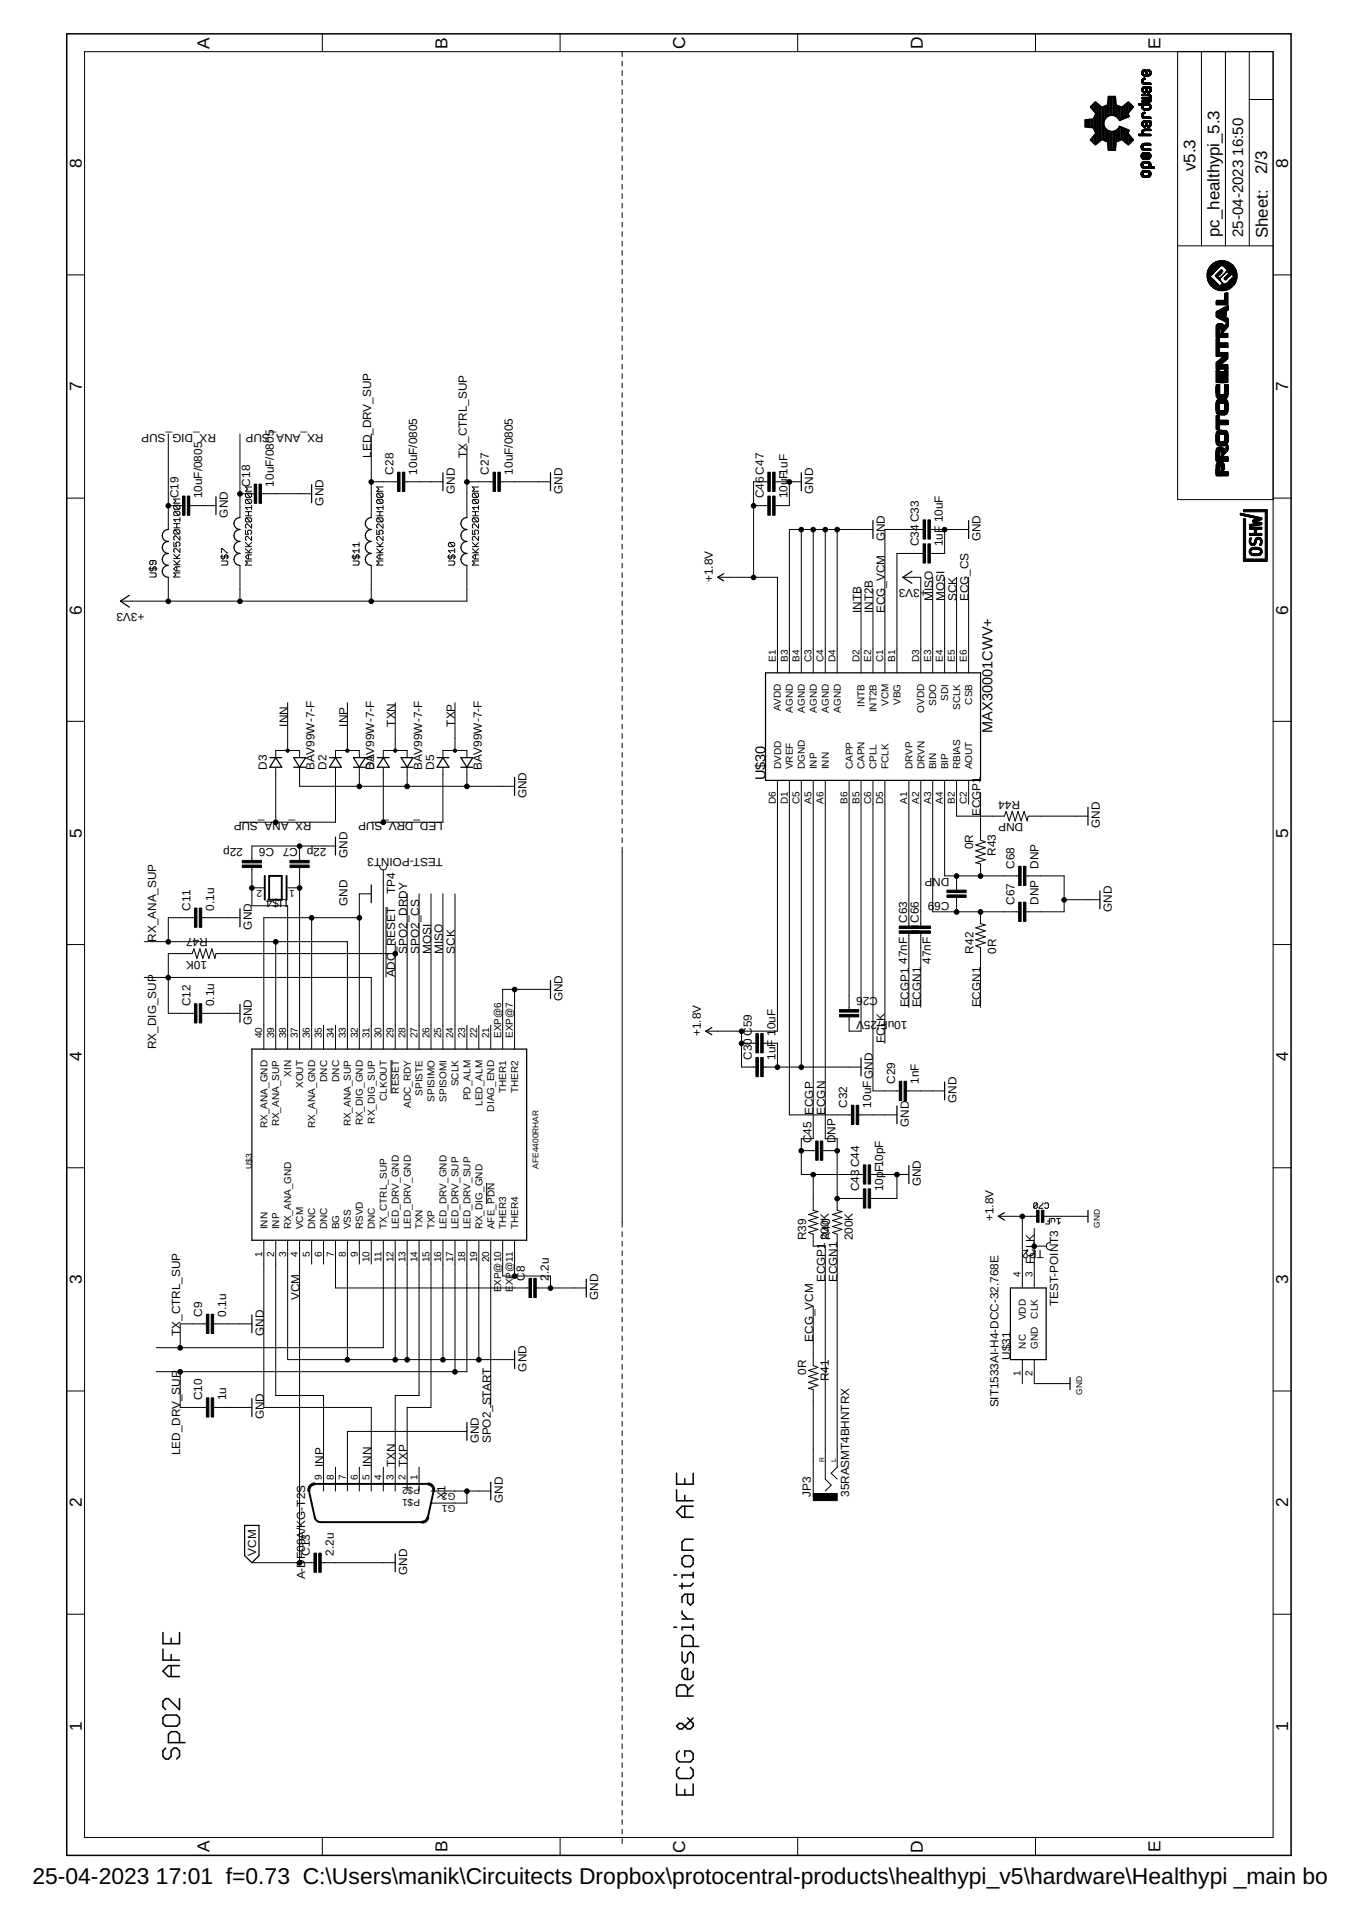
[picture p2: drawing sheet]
<svg xmlns="http://www.w3.org/2000/svg" width="210mm" height="297mm" viewBox="0 0 210 297" stroke-linecap="round" stroke-linejoin="round" font-family="sans-serif">
<defs><g id="words">
<g font-size="3.5">
<text x="5" y="291">25-04-2023</text>
<text x="24.1" y="291">17:01 f=0.73 C:\Users\manik\Circuitects Dropbox\protocentral-products\healthypi_v5\hardware\Healthypi _main board\</text>
</g>
<g font-size="2.7">
<text x="32.4" y="7.5" transform="rotate(-90 32.4 7.5)">A</text>
<text x="69.1" y="7.5" transform="rotate(-90 69.1 7.5)">B</text>
<text x="105.8" y="7.6" transform="rotate(-90 105.8 7.6)">C</text>
<text x="142.5" y="7.6" transform="rotate(-90 142.5 7.6)">D</text>
<text x="179.2" y="7.5" transform="rotate(-90 179.2 7.5)">E</text>
<text x="12.6" y="26" transform="rotate(-90 12.6 26)">8</text>
<text x="199" y="26" transform="rotate(-90 199 26)">8</text>
<text x="12.6" y="60.5" transform="rotate(-90 12.6 60.5)">7</text>
<text x="199" y="60.5" transform="rotate(-90 199 60.5)">7</text>
<text x="12.6" y="94.9" transform="rotate(-90 12.6 94.9)">6</text>
<text x="199" y="94.9" transform="rotate(-90 199 94.9)">6</text>
<text x="12.6" y="129.4" transform="rotate(-90 12.6 129.4)">5</text>
<text x="199" y="129.4" transform="rotate(-90 199 129.4)">5</text>
<text x="12.6" y="163.9" transform="rotate(-90 12.6 163.9)">4</text>
<text x="199" y="163.9" transform="rotate(-90 199 163.9)">4</text>
<text x="12.6" y="198.4" transform="rotate(-90 12.6 198.4)">3</text>
<text x="199" y="198.4" transform="rotate(-90 199 198.4)">3</text>
<text x="12.6" y="232.9" transform="rotate(-90 12.6 232.9)">2</text>
<text x="199" y="232.9" transform="rotate(-90 199 232.9)">2</text>
<text x="12.6" y="267.3" transform="rotate(-90 12.6 267.3)">1</text>
<text x="199" y="267.3" transform="rotate(-90 199 267.3)">1</text>
<text x="32.4" y="286.1" transform="rotate(-90 32.4 286.1)">A</text>
<text x="69.1" y="286.1" transform="rotate(-90 69.1 286.1)">B</text>
<text x="105.8" y="286.2" transform="rotate(-90 105.8 286.2)">C</text>
<text x="142.5" y="286.2" transform="rotate(-90 142.5 286.2)">D</text>
<text x="179.2" y="286.1" transform="rotate(-90 179.2 286.1)">E</text>
</g>
<g font-size="2.6">
<text x="184.7" y="26.4" transform="rotate(-90 184.7 26.4)">v5.3</text>
<text x="195.7" y="26.9" transform="rotate(-90 195.7 26.9)">2/3</text>
<text x="188.3" y="36.6" transform="rotate(-90 188.3 36.6)">pc_healthypi_5.3</text>
<text x="195.8" y="36.8" transform="rotate(-90 195.8 36.8)">Sheet:</text>
</g>
<g font-size="2.3">
<text x="192" y="24" transform="rotate(-90 192 24)">16:50</text>
<text x="192" y="36.6" transform="rotate(-90 192 36.6)">25-04-2023</text>
</g>
<g font-size="2.2">
<text x="153.3" y="113.2" transform="rotate(-90 153.3 113.2)">MAX30001CWV+</text>
<text x="118.2" y="120.5" transform="rotate(-90 118.2 120.5)">U$30</text>
</g>
<g font-size="1.8">
<text x="33.4" y="67" transform="rotate(-180 33.4 67)">RX_DIG_SUP</text>
<text x="50" y="67" transform="rotate(-180 50 67)">RX_ANA_SUP</text>
<text x="57.3" y="70.7" transform="rotate(-90 57.3 70.7)">LED_DRV_SUP</text>
<text x="72.1" y="70.7" transform="rotate(-90 72.1 70.7)">TX_CTRL_SUP</text>
<text x="27.6" y="77" transform="rotate(-90 27.6 77)">C19</text>
<text x="31.2" y="77" transform="rotate(-90 31.2 77)">10uF/0805</text>
<text x="38.6" y="75.2" transform="rotate(-90 38.6 75.2)">C18</text>
<text x="42.3" y="75.2" transform="rotate(-90 42.3 75.2)">10uF/0805</text>
<text x="60.8" y="73.3" transform="rotate(-90 60.8 73.3)">C28</text>
<text x="64.5" y="73.3" transform="rotate(-90 64.5 73.3)">10uF/0805</text>
<text x="70.3" y="76.3" transform="rotate(-90 70.3 76.3)">GND</text>
<text x="75.5" y="73.3" transform="rotate(-90 75.5 73.3)">C27</text>
<text x="79.2" y="73.3" transform="rotate(-90 79.2 73.3)">10uF/0805</text>
<text x="86.9" y="76.3" transform="rotate(-90 86.9 76.3)">GND</text>
<text x="118" y="77" transform="rotate(-90 118 77)">C46 C47</text>
<text x="121.6" y="77" transform="rotate(-90 121.6 77)">10uF1uF</text>
<text x="125.6" y="76.3" transform="rotate(-90 125.6 76.3)">GND</text>
<text x="35.2" y="79.9" transform="rotate(-90 35.2 79.9)">GND</text>
<text x="50" y="78.1" transform="rotate(-90 50 78.1)">GND</text>
<text x="136.7" y="83.6" transform="rotate(-90 136.7 83.6)">GND</text>
<text x="151.4" y="83.6" transform="rotate(-90 151.4 83.6)">GND</text>
<text x="110.1" y="89.9" transform="rotate(-90 110.1 89.9)">+1.8V</text>
<text x="141.9" y="84.4" transform="rotate(-90 141.9 84.4)">C34 C33</text>
<text x="145.6" y="84.4" transform="rotate(-90 145.6 84.4)">1uF 10uF</text>
<text x="22.3" y="94.7" transform="rotate(-180 22.3 94.7)">+3V3</text>
<text x="133" y="94.7" transform="rotate(-90 133 94.7)">INTB</text>
<text x="134.8" y="94.7" transform="rotate(-90 134.8 94.7)">INT2B</text>
<text x="136.7" y="94.7" transform="rotate(-90 136.7 94.7)">ECG_VCM</text>
<text x="142.1" y="91" transform="rotate(-180 142.1 91)">3V3</text>
<text x="143.1" y="91" transform="rotate(-180 143.1 91)">+</text>
<text x="144.1" y="92.9" transform="rotate(-90 144.1 92.9)">MISO</text>
<text x="145.9" y="92.9" transform="rotate(-90 145.9 92.9)">MOSI</text>
<text x="147.8" y="92.9" transform="rotate(-90 147.8 92.9)">SCK</text>
<text x="149.6" y="92.9" transform="rotate(-90 149.6 92.9)">ECG_CS</text>
<text x="44.4" y="112.2" transform="rotate(-90 44.4 112.2)">INN</text>
<text x="53.7" y="112.2" transform="rotate(-90 53.7 112.2)">INP</text>
<text x="61" y="112.2" transform="rotate(-90 61 112.2)">TXN</text>
<text x="70.3" y="112.2" transform="rotate(-90 70.3 112.2)">TXP</text>
<text x="41.2" y="118.9" transform="rotate(-90 41.2 118.9)">D3</text>
<text x="48.6" y="118.9" transform="rotate(-90 48.6 118.9)">BAV99W-7-F</text>
<text x="50.4" y="118.9" transform="rotate(-90 50.4 118.9)">D2</text>
<text x="57.8" y="118.9" transform="rotate(-90 57.8 118.9)">BA</text>
<text x="57.8" y="118.9" transform="rotate(-90 57.8 118.9)">D1V99W-7-F</text>
<text x="65.2" y="118.9" transform="rotate(-90 65.2 118.9)">BAV99W-7-F</text>
<text x="67" y="118.9" transform="rotate(-90 67 118.9)">D5</text>
<text x="74.4" y="118.9" transform="rotate(-90 74.4 118.9)">BAV99W-7-F</text>
<text x="81.3" y="123.3" transform="rotate(-90 81.3 123.3)">GND</text>
<text x="157.6" y="123.7" transform="rotate(-180 157.6 123.7)">R44</text>
<text x="37.5" y="131" transform="rotate(-180 37.5 131)">22p</text>
<text x="42.1" y="127" transform="rotate(-180 42.1 127)">A_SUP</text>
<text x="42.3" y="131" transform="rotate(-180 42.3 131)">C6</text>
<text x="46" y="131" transform="rotate(-180 46 131)">C7</text>
<text x="48.1" y="127" transform="rotate(-180 48.1 127)">RX_AN</text>
<text x="50.4" y="131" transform="rotate(-180 50.4 131)">22p</text>
<text x="59.1" y="127" transform="rotate(-180 59.1 127)">SUP</text>
<text x="68.4" y="127" transform="rotate(-180 68.4 127)">LED_DRV_</text>
<text x="150.3" y="131.2" transform="rotate(-90 150.3 131.2)">0R</text>
<text x="151.4" y="126.1" transform="rotate(-90 151.4 126.1)">ECGP1</text>
<text x="158" y="127.2" transform="rotate(-180 158 127.2)">DNP</text>
<text x="169.9" y="127.9" transform="rotate(-90 169.9 127.9)">GND</text>
<text x="53.7" y="132.5" transform="rotate(-90 53.7 132.5)">GND</text>
<text x="68.4" y="132.5" transform="rotate(-180 68.4 132.5)">TEST-POINT3</text>
<text x="144" y="135.6" transform="rotate(-180 144 135.6)">P</text>
<text x="146.6" y="135.6" transform="rotate(-180 146.6 135.6)">DN</text>
<text x="153.8" y="132.2" transform="rotate(-90 153.8 132.2)">R43</text>
<text x="156.7" y="134.2" transform="rotate(-90 156.7 134.2)">C68</text>
<text x="160.4" y="134.2" transform="rotate(-90 160.4 134.2)">DNP</text>
<text x="29.4" y="140.7" transform="rotate(-90 29.4 140.7)">C11</text>
<text x="33.1" y="140.7" transform="rotate(-90 33.1 140.7)">0.1u</text>
<text x="38.9" y="143.6" transform="rotate(-90 38.9 143.6)">GND</text>
<text x="43.1" y="138.8" transform="rotate(-180 43.1 138.8)">$4</text>
<text x="44.4" y="138.8" transform="rotate(-180 44.4 138.8)">U</text>
<text x="53.7" y="139.9" transform="rotate(-90 53.7 139.9)">GND</text>
<text x="61" y="138.1" transform="rotate(-90 61 138.1)">TP4</text>
<text x="140.1" y="142.5" transform="rotate(-90 140.1 142.5)">C63</text>
<text x="141.9" y="142.5" transform="rotate(-90 141.9 142.5)">C66</text>
<text x="146.6" y="139.3" transform="rotate(-180 146.6 139.3)">C69</text>
<text x="156.7" y="139.7" transform="rotate(-90 156.7 139.7)">C67</text>
<text x="160.4" y="139.7" transform="rotate(-90 160.4 139.7)">DNP</text>
<text x="171.7" y="140.8" transform="rotate(-90 171.7 140.8)">GND</text>
<text x="24.1" y="145.4" transform="rotate(-90 24.1 145.4)">RX_ANA_SUP</text>
<text x="32" y="148.4" transform="rotate(-180 32 148.4)">10K</text>
<text x="32.1" y="144.9" transform="rotate(-180 32.1 144.9)">R47</text>
<text x="61" y="147.2" transform="rotate(-90 61 147.2)">_RESET</text>
<text x="62.9" y="147.3" transform="rotate(-90 62.9 147.3)">SPO2_DRDY</text>
<text x="64.7" y="147.3" transform="rotate(-90 64.7 147.3)">SPO2_CS</text>
<text x="66.6" y="147.3" transform="rotate(-90 66.6 147.3)">MOSI</text>
<text x="68.4" y="147.3" transform="rotate(-90 68.4 147.3)">MISO</text>
<text x="70.3" y="147.3" transform="rotate(-90 70.3 147.3)">SCK</text>
<text x="140.1" y="148.9" transform="rotate(-90 140.1 148.9)">47nF</text>
<text x="143.8" y="148.9" transform="rotate(-90 143.8 148.9)">47nF</text>
<text x="150.4" y="147.3" transform="rotate(-90 150.4 147.3)">R42</text>
<text x="153.8" y="147.3" transform="rotate(-90 153.8 147.3)">0R</text>
<text x="29.4" y="155.4" transform="rotate(-90 29.4 155.4)">C12</text>
<text x="33.1" y="155.4" transform="rotate(-90 33.1 155.4)">0.1u</text>
<text x="61" y="151" transform="rotate(-90 61 151)">ADC</text>
<text x="86.9" y="154.7" transform="rotate(-90 86.9 154.7)">GND</text>
<text x="134.3" y="154" transform="rotate(-180 134.3 154)">26</text>
<text x="135.6" y="154" transform="rotate(-180 135.6 154)">C</text>
<text x="140.4" y="155.6" transform="rotate(-90 140.4 155.6)">ECGP1</text>
<text x="142.2" y="155.6" transform="rotate(-90 142.2 155.6)">ECGN1</text>
<text x="151.4" y="155.6" transform="rotate(-90 151.4 155.6)">ECGN1</text>
<text x="38.9" y="158.4" transform="rotate(-90 38.9 158.4)">GND</text>
<text x="108.3" y="160" transform="rotate(-90 108.3 160)">+1.8V</text>
<text x="119.8" y="159" transform="rotate(-90 119.8 159)">0uF</text>
<text x="134.5" y="157.7" transform="rotate(-180 134.5 157.7)">5V</text>
<text x="136.7" y="161.1" transform="rotate(-90 136.7 161.1)">FCLK</text>
<text x="140.2" y="157.7" transform="rotate(-180 140.2 157.7)">10uF/2</text>
<text x="24.1" y="162.1" transform="rotate(-90 24.1 162.1)">RX_DIG_SUP</text>
<text x="116.1" y="163.7" transform="rotate(-90 116.1 163.7)">C30 C59</text>
<text x="119.8" y="163.7" transform="rotate(-90 119.8 163.7)">1uF 1</text>
<text x="138.3" y="167.4" transform="rotate(-90 138.3 167.4)">C29</text>
<text x="141.9" y="167.4" transform="rotate(-90 141.9 167.4)">1nF</text>
<text x="125.6" y="172.2" transform="rotate(-90 125.6 172.2)">ECGP</text>
<text x="127.5" y="172.2" transform="rotate(-90 127.5 172.2)">ECGN</text>
<text x="130.9" y="171.1" transform="rotate(-90 130.9 171.1)">C32</text>
<text x="134.6" y="171.1" transform="rotate(-90 134.6 171.1)">10uFGND</text>
<text x="147.8" y="170.4" transform="rotate(-90 147.8 170.4)">GND</text>
<text x="125.3" y="176.6" transform="rotate(-90 125.3 176.6)">C45</text>
<text x="129" y="176.6" transform="rotate(-90 129 176.6)">DNP</text>
<text x="140.4" y="174" transform="rotate(-90 140.4 174)">GND</text>
<text x="132.7" y="184" transform="rotate(-90 132.7 184)">C43 C44</text>
<text x="136.4" y="184" transform="rotate(-90 136.4 184)">10pF10pF</text>
<text x="142.2" y="183.3" transform="rotate(-90 142.2 183.3)">GND</text>
<text x="124.5" y="191.6" transform="rotate(-90 124.5 191.6)">R39</text>
<text x="128" y="191.6" transform="rotate(-90 128 191.6)">200K</text>
<text x="128.2" y="191.6" transform="rotate(-90 128.2 191.6)">R40</text>
<text x="131.7" y="191.6" transform="rotate(-90 131.7 191.6)">200K</text>
<text x="153.5" y="188.6" transform="rotate(-90 153.5 188.6)">+1.8V</text>
<text x="81.1" y="197.8" transform="rotate(-90 81.1 197.8)">C8</text>
<text x="84.7" y="197.8" transform="rotate(-90 84.7 197.8)">2</text>
<text x="84.7" y="196.8" transform="rotate(-90 84.7 196.8)">.2u</text>
<text x="159.7" y="195.3" transform="rotate(-90 159.7 195.3)">FCLK</text>
<text x="161.2" y="193.1" transform="rotate(-180 161.2 193.1)">TP2</text>
<text x="31.2" y="203.4" transform="rotate(-90 31.2 203.4)">C9</text>
<text x="34.9" y="203.4" transform="rotate(-90 34.9 203.4)">0.1u</text>
<text x="46.3" y="200.8" transform="rotate(-90 46.3 200.8)">VCM</text>
<text x="92.4" y="200.8" transform="rotate(-90 92.4 200.8)">GND</text>
<text x="127.5" y="198" transform="rotate(-90 127.5 198)">ECGP1</text>
<text x="129.3" y="198" transform="rotate(-90 129.3 198)">ECGN1</text>
<text x="163.4" y="201.7" transform="rotate(-90 163.4 201.7)">TEST-POINT3</text>
<text x="27.8" y="206.3" transform="rotate(-90 27.8 206.3)">TX_CTRL_SUP</text>
<text x="40.7" y="206.3" transform="rotate(-90 40.7 206.3)">GND</text>
<text x="125.6" y="207.3" transform="rotate(-90 125.6 207.3)">ECG_VCM</text>
<text x="81.3" y="211.9" transform="rotate(-90 81.3 211.9)">GND</text>
<text x="124.5" y="212.4" transform="rotate(-90 124.5 212.4)">0R</text>
<text x="128" y="213.4" transform="rotate(-90 128 213.4)">R41</text>
<text x="156.1" y="210" transform="rotate(-90 156.1 210)">U$31</text>
<text x="31.2" y="216.3" transform="rotate(-90 31.2 216.3)">C10</text>
<text x="34.9" y="216.3" transform="rotate(-90 34.9 216.3)">1u</text>
<text x="40.7" y="219.3" transform="rotate(-90 40.7 219.3)">GND</text>
<text x="154.2" y="217.4" transform="rotate(-90 154.2 217.4)">SIT1533AI-H4-DCC-32.768E</text>
<text x="27.8" y="224.8" transform="rotate(-90 27.8 224.8)">LED_DRV_SUP</text>
<text x="50" y="226.6" transform="rotate(-90 50 226.6)">INP</text>
<text x="57.3" y="226.6" transform="rotate(-90 57.3 226.6)">INN</text>
<text x="61" y="226.6" transform="rotate(-90 61 226.6)">TXN</text>
<text x="62.9" y="226.6" transform="rotate(-90 62.9 226.6)">TXP</text>
<text x="74" y="222.9" transform="rotate(-90 74 222.9)">GND</text>
<text x="75.8" y="222.9" transform="rotate(-90 75.8 222.9)">SPO2_START</text>
<text x="68.8" y="231.6" transform="rotate(-90 68.8 231.6)">X1</text>
<text x="77.6" y="232.2" transform="rotate(-90 77.6 232.2)">GND</text>
<text x="125.2" y="231.2" transform="rotate(-90 125.2 231.2)">JP3</text>
<text x="131.1" y="231.2" transform="rotate(-90 131.1 231.2)">35RASMT4BHNTRX</text>
<text x="39.5" y="240.3" transform="rotate(-90 39.5 240.3)">VCM</text>
<text x="47.1" y="244" transform="rotate(-90 47.1 244)">A-DF09A/KG-T2S</text>
<text x="47.8" y="240.3" transform="rotate(-90 47.8 240.3)">C13</text>
<text x="51.5" y="240.3" transform="rotate(-90 51.5 240.3)">2.2u</text>
<text x="62.9" y="243.2" transform="rotate(-90 62.9 243.2)">GND</text>
</g>
<g font-size="1.5">
<text x="119.8" y="102.2" transform="rotate(-90 119.8 102.2)">E1</text>
<text x="121.7" y="102.2" transform="rotate(-90 121.7 102.2)">B3</text>
<text x="123.5" y="102.2" transform="rotate(-90 123.5 102.2)">B4</text>
<text x="125.4" y="102.2" transform="rotate(-90 125.4 102.2)">C3</text>
<text x="127.2" y="102.2" transform="rotate(-90 127.2 102.2)">C4</text>
<text x="129" y="102.2" transform="rotate(-90 129 102.2)">D4</text>
<text x="132.7" y="102.2" transform="rotate(-90 132.7 102.2)">D2</text>
<text x="134.6" y="102.2" transform="rotate(-90 134.6 102.2)">E2</text>
<text x="136.4" y="102.2" transform="rotate(-90 136.4 102.2)">C1</text>
<text x="138.3" y="102.2" transform="rotate(-90 138.3 102.2)">B1</text>
<text x="142" y="102.2" transform="rotate(-90 142 102.2)">D3</text>
<text x="143.8" y="102.2" transform="rotate(-90 143.8 102.2)">E3</text>
<text x="145.6" y="102.2" transform="rotate(-90 145.6 102.2)">E4</text>
<text x="147.5" y="102.2" transform="rotate(-90 147.5 102.2)">E5</text>
<text x="149.3" y="102.2" transform="rotate(-90 149.3 102.2)">E6</text>
<text x="120.6" y="109.8" transform="rotate(-90 120.6 109.8)">AVDD</text>
<text x="122.5" y="110.1" transform="rotate(-90 122.5 110.1)">AGND</text>
<text x="124.3" y="110.1" transform="rotate(-90 124.3 110.1)">AGND</text>
<text x="126.2" y="110.1" transform="rotate(-90 126.2 110.1)">AGND</text>
<text x="128" y="110.1" transform="rotate(-90 128 110.1)">AGND</text>
<text x="129.8" y="110.1" transform="rotate(-90 129.8 110.1)">AGND</text>
<text x="133.5" y="109.2" transform="rotate(-90 133.5 109.2)">INTB</text>
<text x="135.4" y="110" transform="rotate(-90 135.4 110)">INT2B</text>
<text x="137.2" y="109.1" transform="rotate(-90 137.2 109.1)">VCM</text>
<text x="139.1" y="108.9" transform="rotate(-90 139.1 108.9)">VBG</text>
<text x="142.8" y="110.1" transform="rotate(-90 142.8 110.1)">OVDD</text>
<text x="144.6" y="109" transform="rotate(-90 144.6 109)">SDO</text>
<text x="146.5" y="108.2" transform="rotate(-90 146.5 108.2)">SDI</text>
<text x="148.3" y="109.7" transform="rotate(-90 148.3 109.7)">SCLK</text>
<text x="150.1" y="108.8" transform="rotate(-90 150.1 108.8)">CSB</text>
<text x="120.6" y="118.8" transform="rotate(-90 120.6 118.8)">DVDD</text>
<text x="122.5" y="118.8" transform="rotate(-90 122.5 118.8)">VREF</text>
<text x="124.3" y="118.8" transform="rotate(-90 124.3 118.8)">DGND</text>
<text x="126.2" y="118.8" transform="rotate(-90 126.2 118.8)">INP</text>
<text x="128" y="118.8" transform="rotate(-90 128 118.8)">INN</text>
<text x="131.7" y="118.8" transform="rotate(-90 131.7 118.8)">CAPP</text>
<text x="133.5" y="118.8" transform="rotate(-90 133.5 118.8)">CAPN</text>
<text x="135.4" y="118.8" transform="rotate(-90 135.4 118.8)">CPLL</text>
<text x="137.2" y="118.8" transform="rotate(-90 137.2 118.8)">FCLK</text>
<text x="140.9" y="118.8" transform="rotate(-90 140.9 118.8)">DRVP</text>
<text x="142.8" y="118.8" transform="rotate(-90 142.8 118.8)">DRVN</text>
<text x="144.6" y="118.8" transform="rotate(-90 144.6 118.8)">BIN</text>
<text x="146.5" y="118.8" transform="rotate(-90 146.5 118.8)">BIP</text>
<text x="148.3" y="118.8" transform="rotate(-90 148.3 118.8)">RBIAS</text>
<text x="150.2" y="118.8" transform="rotate(-90 150.2 118.8)">AOUT</text>
<text x="119.8" y="124.2" transform="rotate(-90 119.8 124.2)">D6</text>
<text x="121.7" y="124.2" transform="rotate(-90 121.7 124.2)">D1</text>
<text x="123.5" y="124.2" transform="rotate(-90 123.5 124.2)">C5</text>
<text x="125.4" y="124.1" transform="rotate(-90 125.4 124.1)">A5</text>
<text x="127.2" y="124.1" transform="rotate(-90 127.2 124.1)">A6</text>
<text x="130.9" y="124.1" transform="rotate(-90 130.9 124.1)">B6</text>
<text x="132.7" y="124.1" transform="rotate(-90 132.7 124.1)">B5</text>
<text x="134.6" y="124.2" transform="rotate(-90 134.6 124.2)">C6</text>
<text x="136.4" y="124.2" transform="rotate(-90 136.4 124.2)">D5</text>
<text x="140.1" y="124.1" transform="rotate(-90 140.1 124.1)">A1</text>
<text x="142" y="124.1" transform="rotate(-90 142 124.1)">A2</text>
<text x="143.8" y="124.1" transform="rotate(-90 143.8 124.1)">A3</text>
<text x="145.6" y="124.1" transform="rotate(-90 145.6 124.1)">A4</text>
<text x="147.5" y="124.1" transform="rotate(-90 147.5 124.1)">B2</text>
<text x="149.3" y="124.2" transform="rotate(-90 149.3 124.2)">C2</text>
<text x="40.5" y="137.4" transform="rotate(-180 40.5 137.4)">2</text>
<text x="45.6" y="137.4" transform="rotate(-180 45.6 137.4)">1</text>
<text x="40.5" y="160.4" transform="rotate(-90 40.5 160.4)">40</text>
<text x="42.3" y="160.4" transform="rotate(-90 42.3 160.4)">39</text>
<text x="44.2" y="160.4" transform="rotate(-90 44.2 160.4)">38</text>
<text x="46" y="160.4" transform="rotate(-90 46 160.4)">37</text>
<text x="47.9" y="160.4" transform="rotate(-90 47.9 160.4)">36</text>
<text x="49.7" y="160.4" transform="rotate(-90 49.7 160.4)">35</text>
<text x="51.6" y="160.4" transform="rotate(-90 51.6 160.4)">34</text>
<text x="53.4" y="160.4" transform="rotate(-90 53.4 160.4)">33</text>
<text x="55.2" y="160.4" transform="rotate(-90 55.2 160.4)">32</text>
<text x="57.1" y="160.4" transform="rotate(-90 57.1 160.4)">31</text>
<text x="58.9" y="160.4" transform="rotate(-90 58.9 160.4)">30</text>
<text x="60.8" y="160.4" transform="rotate(-90 60.8 160.4)">29</text>
<text x="62.6" y="160.4" transform="rotate(-90 62.6 160.4)">28</text>
<text x="64.5" y="160.4" transform="rotate(-90 64.5 160.4)">27</text>
<text x="66.3" y="160.4" transform="rotate(-90 66.3 160.4)">26</text>
<text x="68.2" y="160.4" transform="rotate(-90 68.2 160.4)">25</text>
<text x="70" y="160.4" transform="rotate(-90 70 160.4)">24</text>
<text x="71.9" y="160.4" transform="rotate(-90 71.9 160.4)">23</text>
<text x="73.7" y="160.4" transform="rotate(-90 73.7 160.4)">22</text>
<text x="75.5" y="160.4" transform="rotate(-90 75.5 160.4)">21</text>
<text x="77.4" y="160.4" transform="rotate(-90 77.4 160.4)">EXP@6</text>
<text x="79.2" y="160.4" transform="rotate(-90 79.2 160.4)">EXP@7</text>
<text x="45" y="166.3" transform="rotate(-90 45 166.3)">XIN</text>
<text x="50.5" y="167.1" transform="rotate(-90 50.5 167.1)">DNC</text>
<text x="52.4" y="167.1" transform="rotate(-90 52.4 167.1)">DNC</text>
<text x="70.8" y="167.8" transform="rotate(-90 70.8 167.8)">SCLK</text>
<text x="43.1" y="174" transform="rotate(-90 43.1 174)">RX_ANA_SUP</text>
<text x="46.8" y="168" transform="rotate(-90 46.8 168)">XOUT</text>
<text x="54.2" y="174" transform="rotate(-90 54.2 174)">RX_ANA_SUP</text>
<text x="56.1" y="173.8" transform="rotate(-90 56.1 173.8)">RX_DIG_GND</text>
<text x="57.9" y="173.6" transform="rotate(-90 57.9 173.6)">RX_DIG_SUP</text>
<text x="59.7" y="170.1" transform="rotate(-90 59.7 170.1)">CLKOUT</text>
<text x="61.6" y="168.9" transform="rotate(-90 61.6 168.9)">RESET</text>
<text x="63.4" y="171.1" transform="rotate(-90 63.4 171.1)">ADC_RDY</text>
<text x="65.3" y="169.3" transform="rotate(-90 65.3 169.3)">SPISTE</text>
<text x="67.1" y="170.2" transform="rotate(-90 67.1 170.2)">SPISIMO</text>
<text x="69" y="170.2" transform="rotate(-90 69 170.2)">SPISOMI</text>
<text x="72.7" y="170" transform="rotate(-90 72.7 170)">PD_ALM</text>
<text x="74.5" y="170.8" transform="rotate(-90 74.5 170.8)">LED_ALM</text>
<text x="76.3" y="171.7" transform="rotate(-90 76.3 171.7)">DIAG_END</text>
<text x="78.2" y="168.9" transform="rotate(-90 78.2 168.9)">THER1</text>
<text x="80" y="168.9" transform="rotate(-90 80 168.9)">THER2</text>
<text x="41.3" y="174.3" transform="rotate(-90 41.3 174.3)">RX_ANA_GND</text>
<text x="48.7" y="174.3" transform="rotate(-90 48.7 174.3)">RX_ANA_GND</text>
<text x="41.3" y="189.9" transform="rotate(-90 41.3 189.9)">INN</text>
<text x="43.1" y="189.9" transform="rotate(-90 43.1 189.9)">INP</text>
<text x="45" y="189.9" transform="rotate(-90 45 189.9)">RX_ANA_GND</text>
<text x="46.8" y="189.9" transform="rotate(-90 46.8 189.9)">VCM</text>
<text x="48.7" y="189.9" transform="rotate(-90 48.7 189.9)">DNC</text>
<text x="50.5" y="189.9" transform="rotate(-90 50.5 189.9)">DNC</text>
<text x="52.4" y="189.9" transform="rotate(-90 52.4 189.9)">BG</text>
<text x="54.2" y="189.9" transform="rotate(-90 54.2 189.9)">VSS</text>
<text x="56.1" y="189.9" transform="rotate(-90 56.1 189.9)">RSVD</text>
<text x="57.9" y="189.9" transform="rotate(-90 57.9 189.9)">DNC</text>
<text x="59.7" y="189.9" transform="rotate(-90 59.7 189.9)">TX_CTRL_SUP</text>
<text x="61.6" y="189.9" transform="rotate(-90 61.6 189.9)">LED_DRV_GND</text>
<text x="63.4" y="189.9" transform="rotate(-90 63.4 189.9)">LED_DRV_GND</text>
<text x="65.3" y="189.9" transform="rotate(-90 65.3 189.9)">TXN</text>
<text x="67.1" y="189.9" transform="rotate(-90 67.1 189.9)">TXP</text>
<text x="69" y="189.9" transform="rotate(-90 69 189.9)">LED_DRV_GND</text>
<text x="70.8" y="189.9" transform="rotate(-90 70.8 189.9)">LED_DRV_SUP</text>
<text x="72.7" y="189.9" transform="rotate(-90 72.7 189.9)">LED_DRV_SUP</text>
<text x="74.5" y="189.9" transform="rotate(-90 74.5 189.9)">RX_DIG_GND</text>
<text x="76.4" y="189.9" transform="rotate(-90 76.4 189.9)">AFE_PDN</text>
<text x="78.2" y="189.9" transform="rotate(-90 78.2 189.9)">THER3</text>
<text x="80" y="189.9" transform="rotate(-90 80 189.9)">THER4</text>
<text x="40.5" y="194.1" transform="rotate(-90 40.5 194.1)">1</text>
<text x="42.3" y="194.1" transform="rotate(-90 42.3 194.1)">2</text>
<text x="44.2" y="194.1" transform="rotate(-90 44.2 194.1)">3</text>
<text x="46" y="194.1" transform="rotate(-90 46 194.1)">4</text>
<text x="47.9" y="194.1" transform="rotate(-90 47.9 194.1)">5</text>
<text x="49.7" y="194.1" transform="rotate(-90 49.7 194.1)">6</text>
<text x="51.6" y="194.1" transform="rotate(-90 51.6 194.1)">7</text>
<text x="53.4" y="194.1" transform="rotate(-90 53.4 194.1)">8</text>
<text x="55.2" y="194.1" transform="rotate(-90 55.2 194.1)">9</text>
<text x="57.1" y="195" transform="rotate(-90 57.1 195)">10</text>
<text x="58.9" y="194.9" transform="rotate(-90 58.9 194.9)">11</text>
<text x="60.8" y="195" transform="rotate(-90 60.8 195)">12</text>
<text x="62.6" y="195" transform="rotate(-90 62.6 195)">13</text>
<text x="64.5" y="195" transform="rotate(-90 64.5 195)">14</text>
<text x="66.3" y="195" transform="rotate(-90 66.3 195)">15</text>
<text x="68.2" y="195" transform="rotate(-90 68.2 195)">16</text>
<text x="70" y="195" transform="rotate(-90 70 195)">17</text>
<text x="71.9" y="195" transform="rotate(-90 71.9 195)">18</text>
<text x="73.7" y="195" transform="rotate(-90 73.7 195)">19</text>
<text x="75.5" y="195" transform="rotate(-90 75.5 195)">20</text>
<text x="157.6" y="197.3" transform="rotate(-90 157.6 197.3)">4</text>
<text x="159.5" y="197.3" transform="rotate(-90 159.5 197.3)">3</text>
<text x="77.4" y="199.6" transform="rotate(-90 77.4 199.6)">E</text>
<text x="77.4" y="198.6" transform="rotate(-90 77.4 198.6)">XP@10</text>
<text x="79.2" y="199.5" transform="rotate(-90 79.2 199.5)">E</text>
<text x="79.2" y="198.5" transform="rotate(-90 79.2 198.5)">XP@11</text>
<text x="158.4" y="203.9" transform="rotate(-90 158.4 203.9)">VDD</text>
<text x="160.3" y="203.7" transform="rotate(-90 160.3 203.7)">CLK</text>
<text x="158.5" y="208.3" transform="rotate(-90 158.5 208.3)">NC</text>
<text x="160.3" y="208.3" transform="rotate(-90 160.3 208.3)">GND</text>
<text x="157.6" y="212.6" transform="rotate(-90 157.6 212.6)">1</text>
<text x="159.5" y="212.6" transform="rotate(-90 159.5 212.6)">2</text>
<text x="49.7" y="228.6" transform="rotate(-90 49.7 228.6)">9</text>
<text x="51.6" y="228.6" transform="rotate(-90 51.6 228.6)">8</text>
<text x="53.4" y="228.6" transform="rotate(-90 53.4 228.6)">7</text>
<text x="55.2" y="228.6" transform="rotate(-90 55.2 228.6)">6</text>
<text x="57.1" y="228.6" transform="rotate(-90 57.1 228.6)">5</text>
<text x="58.9" y="228.6" transform="rotate(-90 58.9 228.6)">4</text>
<text x="60.8" y="228.6" transform="rotate(-90 60.8 228.6)">3</text>
<text x="62.6" y="228.6" transform="rotate(-90 62.6 228.6)">2</text>
<text x="64.5" y="228.6" transform="rotate(-90 64.5 228.6)">1</text>
<text x="64.9" y="231.6" transform="rotate(-180 64.9 231.6)">P$1</text>
<text x="64.9" y="229.8" transform="rotate(-180 64.9 229.8)">P$2</text>
<text x="70.3" y="232.4" transform="rotate(-180 70.3 232.4)">G1</text>
<text x="70.3" y="230.6" transform="rotate(-180 70.3 230.6)">G2</text>
</g>
<g font-size="1.3">
<text x="38.9" y="180.5" transform="rotate(-90 38.9 180.5)">U$3</text>
<text x="83.2" y="180.5" transform="rotate(-90 83.2 180.5)">AFE4400RHAR</text>
<text x="169.9" y="189.6" transform="rotate(-90 169.9 189.6)">GND</text>
<text x="167.1" y="215.5" transform="rotate(-90 167.1 215.5)">GND</text>
</g>
<g font-size="1">
<text x="127.3" y="225.9" transform="rotate(-90 127.3 225.9)">R</text>
<text x="129.1" y="225.9" transform="rotate(-90 129.1 225.9)">L</text>
</g>
</g></defs>
<g fill="none" stroke="#000" stroke-width=".15">
<path d="M13.1 8h183.5v275.8h-183.5zM49.8 5.2v2.8M86.5 5.2v2.8M96.1 8v.7M96.1 9.5v.7M96.1 10.9v.8M96.1 12.4v.7M96.1 13.8v.8M96.1 15.3v.7M96.1 16.8v.7M96.1 18.2v.8M96.1 19.7v.7"/>
<path d="M123.2 5.2v2.8M159.9 5.2v2.8M175.9 16v.1M175.9 16v.2M176 16v.2M176.1 16v.2M176.2 16v.2M176.3 16v.2M176.4 11.1v.3M176.4 12.4v.4M176.4 13.7v.4M176.4 14.6v.1"/>
<path d="M176.4 15.1v.1M176.4 15.6v.1M176.4 16.3v.4M176.4 17.6v.4M176.4 18.9v.4M176.4 14.6v.2M176.4 15.1v.2M176.4 15.6v.2M176.4 16v.8M176.4 11v.5M176.4 12.3v.5M176.4 13.6v.5"/>
<path d="M176.4 17.5v.6M176.4 18.9v.5M176.4 10.9v.6M176.4 13.6v.6M176.4 18.8v.6M176.4 16l.1 .9M176.5 10.9v.7M176.5 12.2v.7M176.5 13.5v.7M176.5 17.5v.7M176.5 18.8v.7M176.5 14.6v.2"/>
<path d="M176.5 15.1v.2M176.5 15.6v.2M176.5 16v.9M176.5 17.4v.8M176.6 10.8v.9M176.6 12.1l-.1 .9M176.6 13.5v.8M176.6 16l-.1 .9M176.6 17.4v.8M176.6 18.7v.9M176.6 11.3v.4M176.6 12.7v.3"/>
<path d="M176.6 14v.3M176.6 14.6v.2M176.6 15.1v.2M176.6 15.6v.2M176.6 16.6v.4M176.6 17.9v.4M176.6 19.2v.4M176.6 10.8v.4M176.6 12.1v.4M176.6 13.4v.4M176.6 16v.4M176.6 17.4v.3"/>
<path d="M176.6 18.7v.3M176.6 11.4v.3M176.6 14.1v.2M176.6 16.7v.3M176.6 18v.3M176.6 19.3v.3M176.6 10.8v.3M176.6 12.1v.3M176.6 13.4v.3M176.6 16v.3M176.7 10.8v.2M176.7 11.5v.2"/>
<path d="M176.7 12.1v.2M176.7 12.8v.2M176.7 13.4v.3M176.7 14.1v.2M176.7 14.6v.2M176.7 15.1v.2M176.7 15.6v.2M176.7 16v.3M176.7 16.7v.3M176.7 17.4v.2M176.7 18v.3M176.7 18.7v.2"/>
<path d="M176.7 19.4v.2M176.7 20v.2M176.7 13.4v.2M176.7 14.1v.3M176.7 18.1v.2M176.7 18.6v.3M176.7 16v.2M176.7 16.8v.2M176.7 17.3v.3M176.8 10.8v.2M176.8 11.5v.2M176.8 12.1v.2"/>
<path d="M176.8 12.8v.3M176.8 13.4v.2M176.8 14.1v.3M176.8 14.6v.2M176.8 15.1v.2M176.8 15.6v.2M176.8 16v.2M176.8 16.8v.2M176.8 18.1v.2M176.8 18.6v.3M176.8 19.4v.2M176.8 20v.2"/>
<path d="M176.8 17.3v.2M176.8 14.2v.2M176.8 10.8l.1 .3M176.8 13.4l.1 .3M176.8 17.4v.1M176.8 18.6l.1 .3M176.8 19.5v.1M176.9 10.8v.4M176.9 11.5v.2M176.9 12.2v.1M176.9 12.8v.3M176.9 13.4v.3"/>
<path d="M176.9 14.2v.2M176.9 14.6v.2M176.9 15.1v.2M176.9 15.6v.2M176.9 16v.2M176.9 16.8v.2M176.9 17.4v.1M176.9 18.1v.2M176.9 18.6v.4M176.9 19.5v.1M176.9 20v.2M176.9 13.4v.4"/>
<path d="M176.9 14.3v.1M176.9 18.6v.5M176.9 19.6h.1M177 10.8v.5M177 11.5v.2M177 12.8v.3M177 13.4v.5M177 14.6v.2M177 15.1v.2M177 15.6v.2M177 16v.2M177 16.8v.2"/>
<path d="M177 18.1v.2M177 18.6v.6M177 20v.2M177 10.8v.6M177 13.4v.7M177 18.6v.7M177 10.9v.8M177 13.4l.1 .7M177 18.6l.1 .8M177.1 11v.7M177.1 12.8v.3M177.1 13.4v.8"/>
<path d="M177.1 14.6v.2M177.1 15.1v.2M177.1 15.6v.2M177.1 16v.2M177.1 16.8v.2M177.1 18.1v.2M177.1 18.6v.8M177.1 20v.2M177.1 11.1v.6M177.1 13.4v.2M177.1 13.7v.5M177.1 18.6v.9"/>
<path d="M177.1 11.2v.5M177.1 13.8l.1 .5M177.1 18.6v.3M177.1 19l.1 .6M177.2 11.3v.4M177.2 12.8v.3M177.2 13.4v.2M177.2 13.9v.4M177.2 14.6v.2M177.2 15.1v.2M177.2 15.6v.2M177.2 16v.2"/>
<path d="M177.2 16.8v.2M177.2 18.1v.2M177.2 18.6v.3M177.2 19.1v.5M177.2 20v.2M177.2 10.8v.1M177.2 14v.4M177.2 19.2v.4M177.3 10.8v.1M177.3 11.5v.2M177.3 12.8v.3M177.3 13.4v.2"/>
<path d="M177.3 14.1v.3M177.3 14.6v.2M177.3 15.1v.2M177.3 15.6v.2M177.3 16v.2M177.3 16.8v.2M177.3 18.1v.2M177.3 18.6v.3M177.3 19.3v.3M177.3 20v.2M177.3 19.4v.2M177.3 10.8l.1 .2"/>
<path d="M177.3 19.4l.1 .2M177.4 10.8v.2M177.4 11.5v.2M177.4 12.8v.3M177.4 13.4v.2M177.4 14.1v.3M177.4 14.6v.2M177.4 15.1v.2M177.4 15.6v.2M177.4 16v.2M177.4 16.8v.2M177.4 18.1v.2"/>
<path d="M177.4 18.6v.3M177.4 19.4v.2M177.4 20v.2M177.4 16v.3M177.5 10.8v.2M177.5 12.8v.3M177.5 13.4v.2M177.5 14.1v.3M177.5 14.6v.2M177.5 15.1v.2M177.5 15.6v.2M177.5 16v.3"/>
<path d="M177.5 18.1v.2M177.5 18.6v.3M177.5 20v.2M177.5 11.5v.2M177.5 16.7v.3M177.5 19.4v.2M177.5 10.8v.3M177.5 11.4v.3M177.5 15v.3M177.5 15v.4M177.5 16.1v.3M177.5 19.3v.3"/>
<path d="M177.6 10.8v.4M177.6 12.8v.3M177.6 13.4v.2M177.6 14.6v1.2M177.6 16.1v.4M177.6 18.1v.2M177.6 18.6v.3M177.6 20v.2M177.6 11.3v.4M177.6 13.8v.6M177.6 16.5v.4M177.6 19v.2"/>
<path d="M177.6 19.2v.4M177.6 10.8v.8M177.6 16.1v.8M177.6 13.7v.6M177.6 19v.6M177.7 10.9v.7M177.7 12.8v.3M177.7 13.4v.2M177.7 16.2v.7M177.7 18.1v.2M177.7 18.6v.3M177.7 20v.2"/>
<path d="M177.7 13.7v.6M177.7 14.6v1.1M177.7 19v.6M177.7 14.7v1M177.7 16.2v.6M177.7 13.7v.5M177.7 19v.5M177.7 11v.5M177.7 12.9v.2M177.7 18.7v.2M177.8 11v.5M177.8 13v.1"/>
<path d="M177.8 13.5v.1M177.8 13.7v.4M177.8 14.8v.3M177.8 15.3v.3M177.8 16.3v.4M177.8 18.2v.1M177.8 18.7v.2M177.8 13h.1M177.8 19v.4M177.8 11.1v.3M177.8 13.8v.3M177.8 16.4v.3"/>
<path d="M177.8 18.3h.1M177.8 19v.3M177.8 19.2h.1M177.8 16.6h.1M177.8 16.5h.1M177.8 15.4v.1M177.8 13.9h.1M177.8 11.3h.1M181.9 8v69.2h14.7M185.6 8v30M189.3 8v30M193 15.4h3.6"/>
<path d="M193 8v30M96.1 21.2v.7M96.1 22.6v.7M96.1 24.1v.7M96.1 25.5v.8M96.1 27v.7M96.1 28.5v.7M96.1 29.9v.8M96.1 31.4v.7M96.1 32.9v.7M96.1 34.3v.8M96.1 35.8v.7"/>
<path d="M96.1 37.3v.7M96.1 38.7v.8M175.9 20.7v.1M175.9 20.7v.2M175.9 20.7v.3M176 20.7v.3M176.1 20.7v.3M176.2 20.7v.3M176.2 22.6v.2M176.2 24v.2M176.2 25.4v.2M176.2 26.7v.3"/>
<path d="M176.3 20.7v.3M176.3 22.5v.4M176.3 23.9v.4M176.3 25.2v.5M176.3 26.6v.5M176.3 22.4v.6M176.3 26.6v.6M176.3 23.8v.6M176.3 25.2v.6M176.4 20.3v.3M176.4 22.3v.8M176.4 23.7v.7"/>
<path d="M176.4 25.1v.7M176.4 26.5v.7M176.4 20.2v.8M176.4 23.7v.8M176.4 25.1v.8M176.4 25v.9M176.4 26.4v.9M176.4 23.6l.1 .9M176.5 20.1v.9M176.5 22.2v.9M176.5 25v.9M176.5 26.4v.9"/>
<path d="M176.5 22.2v1M176.5 23.6v.9M176.5 22.7v.5M176.5 24.1l.1 .5M176.5 25.5v.5M176.5 26.9v.4M176.6 20l-.1 1M176.6 22.2l-.1 .4M176.6 23.6l-.1 .4M176.6 25l-.1 .4M176.6 26.4l-.1 .4M176.6 20.6v.4"/>
<path d="M176.6 22.8v.4M176.6 24.2v.4M176.6 25.6v.4M176.6 27v.4M176.6 20v.4M176.6 22.2v.3M176.6 23.6v.3M176.6 25v.3M176.6 26.3v.4M176.6 20v.3M176.6 22.9v.3M176.6 24.3v.3"/>
<path d="M176.6 25.7v.3M176.6 27.1v.3M176.7 20.7v.3M176.7 22.2v.3M176.7 22.9v.3M176.7 23.6v.3M176.7 24.3v.3M176.7 24.9v.4M176.7 25.7v.3M176.7 26.3v.3M176.7 27.1v.3M176.7 24.9v.3"/>
<path d="M176.7 22.1v.3M176.8 20.7v.3M176.8 22.1v.3M176.8 22.9v.3M176.8 23.6v.4M176.8 24.3v.3M176.8 24.9v.3M176.8 25.7v.3M176.8 26.3v.3M176.8 27.1v.3M176.8 23.6v.5M176.8 23.6l.1 .5"/>
<path d="M176.9 20.7v.3M176.9 22.1v.3M176.9 22.9v.3M176.9 23.6v.6M176.9 24.3v.3M176.9 24.9v.3M176.9 25.7v.3M176.9 26.3v.3M176.9 27.1v.3M176.9 23.6v1M177 20.7v.3M177 22.1v.3"/>
<path d="M177 22.9v.3M177 23.6v1M177 24.9v.3M177 25.7v.3M177 26.3v.3M177 27.1v.3M177 23.7v.9M177 23.8v.8M177.1 20.7v.3M177.1 22.1v.3M177.1 22.9v.3M177.1 23.9v.7"/>
<path d="M177.1 24.9v.3M177.1 25.7v.3M177.1 26.3v.3M177.1 27.1v.3M177.1 23.6h.1M177.1 23.6l.1 .1M177.1 24.1v.5M177.2 20.7v.3M177.2 22.1v.3M177.2 22.9v.3M177.2 23.6v.2M177.2 24.1v.5"/>
<path d="M177.2 24.9v.3M177.2 25.7v.3M177.2 26.3v.3M177.2 27.1v.3M177.2 24.2v.4M177.3 20.7v.3M177.3 22.1v.3M177.3 22.9v.3M177.3 23.6v.2M177.3 24.3v.3M177.3 24.9v.3M177.3 25.7v.3"/>
<path d="M177.3 26.3v.3M177.3 27.1v.3M177.3 23.6l.1 .3M177.4 20.7v.3M177.4 22.1v.3M177.4 22.9v.3M177.4 23.6v.3M177.4 24.3v.3M177.4 24.9v.4M177.4 25.7v.3M177.4 26.3v.4M177.4 27v.4"/>
<path d="M177.4 25v.3M177.4 26.4v.3M177.4 24.2v.4M177.4 25.6v.4M177.5 20.7v.3M177.5 22.1v.3M177.5 22.9v.3M177.5 23.6v.4M177.5 25v.4M177.5 26.4v.4M177.5 24.2v.4M177.5 25.5v.5"/>
<path d="M177.5 26.9v.4M177.5 23.6v1M177.5 25v1M177.5 26.4v.9M177.5 23.6v.9M177.6 20.7v.3M177.6 22.1v.3M177.6 22.9v.3M177.6 23.6v.9M177.6 25v1M177.6 26.4v.9M177.6 23.7v.8"/>
<path d="M177.6 25.1v.9M177.7 20.7v.3M177.7 22.1v.3M177.7 22.9v.3M177.7 23.7v.7M177.7 25.1v.9M177.7 26.5v.7M177.7 22.2v.2M177.7 23v.2M177.7 23.8v.6M177.7 25.2v.8M177.7 26.6v.6"/>
<path d="M177.7 20.8v.2M177.7 22.3v.1M177.7 23.1v.1M177.7 23.8v.5M177.7 26.6v.5M177.8 20.1v.1M177.8 20.8v.2M177.8 22.3v.1M177.8 23.1v.1M177.8 23.9v.3M177.8 25.3v.3M177.8 25.7v.3"/>
<path d="M177.8 26.7v.3M177.9 25.7v.3M178 25.7v.3M178.1 25.7v.3M178.2 25.7v.3M178.2 25.8v.2M178.3 25.9v.1M181.9 38h14.7M10.3 42.5h2.8M96.1 40.2v.7M96.1 41.6v.8M96.1 43.1v.7"/>
<path d="M96.1 44.6v.7M96.1 46v.8M96.1 47.5v.7M96.1 49v.7M96.1 50.4v.8M96.1 51.9v.7M96.1 53.3v.8M96.1 54.8v.7M96.1 56.3v.7M96.1 57.7v.8M96.1 59.2v.7M196.6 42.5h2.8"/>
<path d="M10.3 76.9h2.8M26 67v14.8M26 78.1h2.2M27 78h.6l.2 .2v.3l-.2 .2M27 79h.6l.2 .1v.4l-.2 .1M27 78l-.2 .2v.3l.2 .2h.6M27 79l-.2 .1v.4l.2 .1h.6M27 79l.6 .6M27 78l.6 .7M27.8 79.9v.7M27.8 77.1h-1l.4 .3-.4 .3h1M29.3 78.1h4.1"/>
<path d="M37.1 67v12.9M37.1 76.3h2.2M37.9 79.7h1M37.9 79h1M38.1 80l-.2 .2v.3l.2 .1h.6M38.1 80h.6l.2 .2v.3l-.2 .1M38.1 77.1l-.2 .2v.3l.2 .2h.6M38.1 77.1h.6l.2 .2v.3l-.2 .2M38.1 76.2l-.2 .1v.4l.2 .1h.6M38.1 76.2h.6l.2 .1v.4l-.2 .1M38.1 80l.6 .6M38.1 77.1l.6 .7"/>
<path d="M38.1 76.2l.6 .6M38.4 79v.7M38.9 78.4h-1l.3 .3M38.9 75.2h-1l.3 .4-.3 .3h1M38.9 78.1v.6M40.4 76.3h7.7M57.3 67v12.9M57.3 74.4h4.1M58.2 79.7h1M58.2 79h1M58.4 80l-.2 .2v.3l.2 .1h.6M58.4 80h.6l.2 .2v.3l-.2 .1"/>
<path d="M58.4 77.1l-.2 .2v.3l.2 .2h.6M58.4 77.1h.6l.2 .2v.3l-.2 .2M58.4 76.2l-.2 .1v.4l.2 .1h.6M58.4 76.2h.6l.2 .1v.4l-.2 .1M58.4 80l.6 .6M58.4 77.1l.6 .7M58.4 76.2l.6 .6M58.7 79v.7M59.2 78.4h-1l.3 .3M59.2 75.2h-1l.3 .4-.3 .3h1M59.2 78.1v.6M62.5 74.4h5.9"/>
<path d="M72.1 68.9v11M72.1 74.4h4.1M73 79.7h.9M73 79h.9M73.1 76.2h.7l.1 .1v.4l-.1 .1M73.1 77.1h.7l.1 .2v.3l-.1 .2M73.1 80h.7l.1 .2v.3l-.1 .1M73.1 76.2l-.1 .1v.4l.1 .1h.7M73.1 77.1l-.1 .2v.3l.1 .2h.7M73.1 80l-.1 .2v.3l.1 .1h.7M73.1 80l.7 .6M73.1 77.1l.7 .7"/>
<path d="M73.1 76.2l.7 .6M73.4 79v.7M73.9 78.1v.6M73.9 78.4h-.9l.3 .3M73.9 75.2h-.9l.3 .4-.3 .3h.9M77.3 74.4h7.7M96.1 60.7v.7M96.1 62.1v.7M96.1 63.6v.7M96.1 65v.8M96.1 66.5v.7M96.1 68v.7"/>
<path d="M96.1 69.4v.8M96.1 70.9v.7M96.1 72.3v.8M96.1 73.8v.7M96.1 75.3v.7M96.1 76.8v.7M96.1 78.2v.8M96.1 79.7v.7M116.4 78.1h2.2M118.6 74.4h-2.2v14.8M119.7 74.4h4.1M121.9 74.4v3.7h-2.2"/>
<path d="M196.6 76.9h2.8M23 87.9h1.3M23.1 88.5h.8l.2 .1v.4l-.2 .1h-.8M23.3 87.5l-.2 .2v.3l.4 .2 .1-.2v-.3l.3-.2 .2 .2v.3l-.2 .2M23.6 86.6v.5l-.1 .1-.4-.1v-.3l.2-.2h.6l.2 .2v.3l-.2 .1M26 89.2v3.7M26.8 87.2h1M26.8 86.6l.7 .6M26.8 86.3h1M26.8 85.6l.7 .7M26.8 83.7v.7h.5l-.1-.3 .1-.4h.3l.2 .2v.3l-.2 .2M26.8 81.5h1"/>
<path d="M26.8 80.9h1M27 81.8h.6l.2 .2v.3l-.2 .2M27 81.8l-.2 .2v.3l.2 .2h.6M27 81.8l.6 .7M27.3 80.9v.6M27.3 87.5v.7M27.8 88.5h-1l.4 .3-.4 .3h1M27.8 87.5h-.6l-.4 .4 .4 .3h.6M27.8 86.6l-.5 .5M27.8 85.6l-.5 .5M27.8 82.8v.6l-.6-.6h-.2l-.2 .2v.3l.2 .1M27.8 84.7v.6l-.6-.6h-.2l-.2 .2v.3l.2 .1"/>
<path d="M27.8 80.3h-1l.4 .3M34.1 86h1.2M34.2 86.7h.8l.2 .1v.3l-.2 .2h-.8M34.2 85.4v-.6h.2l.6 .6h.2M34.4 85.7l-.2 .2v.3l.2 .1 .3-.1v-.3l.2-.2 .3 .2v.3l-.2 .1M37.1 87.3v5.6M37.9 85.4h1M37.9 84.4h1M37.9 81.9v.6h.5l-.2-.3 .2-.3h.3l.2 .2v.3l-.2 .1M37.9 84.8l.6 .6M37.9 83.8l.6 .6M38.4 85.7v.6"/>
<path d="M38.9 86.7h-1l.3 .3-.3 .3h1M38.9 85.7h-.7l-.3 .3 .3 .3h.7M38.9 82.8v.7l-.7-.7h-.1l-.2 .2v.3l.2 .2M38.9 80.9v.7l-.7-.7h-.1l-.2 .2v.3l.2 .2M38.9 84.8l-.5 .4M38.9 83.8l-.5 .5M54.4 86h1.2M54.5 86.7h.8l.2 .1v.3l-.2 .2h-.8M54.7 85.7l-.2 .2v.3l.3 .1 .2-.1v-.3l.3-.2 .2 .2v.3l-.2 .1M55.5 85.1h-1l.3 .3M55.5 83.8v.6M55.5 84.8v.6"/>
<path d="M55.5 84.1h-1l.3 .3M57.3 87.3v5.6M58.2 85.4h1M58.2 84.4h1M58.2 81.9v.6h.5l-.2-.4 .2-.2h.3l.2 .2v.3l-.2 .1M58.2 84.8l.6 .6M58.2 83.8l.6 .6M58.7 85.7v.6M59.2 86.7h-1l.3 .3-.3 .3h1M59.2 85.7h-.7l-.3 .3 .3 .3h.7M59.2 82.8v.7l-.7-.7h-.1l-.2 .2v.3l.2 .2M59.2 80.9v.7l-.7-.7h-.1l-.2 .2v.3l.2 .2"/>
<path d="M59.2 84.8l-.5 .4M59.2 83.8l-.5 .5M69.1 86h1.3M69.3 86.7h.8l.1 .1v.3l-.1 .2h-.8M69.4 85.7l-.1 .2v.3l.1 .1h.2l.1-.1v-.3l.2-.2 .3 .2v.3l-.1 .1M69.4 83.8l-.1 .1v.4l.1 .1h.7M69.4 83.8h.7l.1 .1v.4l-.1 .1M69.4 83.8l.7 .6M70.2 84.8v.6M70.2 85.1h-.9l.3 .3M72.1 87.3v5.6h-53.5M73 85.4h.9"/>
<path d="M73 84.8l.6 .6M73 84.4h.9M73 83.8l.6 .6M73 81.9v.6h.4l-.1-.4 .1-.2h.4l.1 .2v.3l-.1 .1M73.4 85.7v.6M73.9 86.7h-.9l.3 .3-.3 .3h.9M73.9 85.7h-.6l-.3 .3 .3 .3h.6M73.9 84.8l-.5 .4M73.9 83.8l-.5 .5M73.9 80.9v.7l-.6-.7h-.2l-.1 .2v.3l.1 .2M73.9 82.8v.7l-.6-.7h-.2l-.1 .2v.3l.1 .2M96.1 81.1v.8"/>
<path d="M96.1 82.6v.7M96.1 84.1v.7M96.1 85.5v.8M96.1 87v.7M96.1 88.5v.7M96.1 89.9v.8M96.1 91.4v.7M96.1 92.8v.8M96.1 94.3v.7M96.1 95.8v.7M96.1 97.2v.8M96.1 98.7v.7"/>
<path d="M110.8 89.2h9.3v14.7M123.8 81.8v22.1M125.6 81.8v22.1M127.5 81.8v22.1M129.3 81.8v22.1M133 91v12.9M134.8 81.8h-12.9v22.1M134.8 91v12.9M139.4 89.2h2.8v14.7M142.6 81.8h-5.9v22.1M142.6 85.5h-4.1v18.4M143.7 81.8h5.9"/>
<path d="M144.1 89.2v14.7M145.9 81.8v3.7h-2.2M145.9 89.2v14.7M147.7 89.2v14.7M149.6 89.2v14.7M10.3 111.4h2.8M42.6 117v-1.1h3.7v1.1M42.6 118.6v8.4M44.4 108.5v7.4M46.3 118.5v3h33.2M51.8 117v-1.1h3.7v1.1M51.8 118.6v8.4h-14.7"/>
<path d="M53.7 108.5v7.4M55.5 118.5v3M59.2 117v-1.1h3.7v1.1M59.2 118.6v8.4M61 108.5v7.4M62.9 118.5v3M68.4 117v-1.1h3.7v1.1M68.4 118.6v8.4h-11.1M70.3 108.5v7.4M72.1 118.5v3M96.1 100.2v.7M96.1 101.6v.8"/>
<path d="M96.1 103.1v.7M96.1 104.5v.8M96.1 106v.7M96.1 107.5v.7M96.1 108.9v.8M96.1 110.4v.7M96.1 111.9v.7M96.1 113.3v.7M96.1 114.8v.7M96.1 116.2v.8M96.1 117.7v.7M96.1 119.2v.7"/>
<path d="M196.6 111.4h2.8M38.9 134v5.9h5.5v22.2M38.9 137.1h1.8M44.4 137.1h1.9M46.3 130.7v2.2M46.3 134v28.1M51.8 130.7h-12.9v2.2M57.3 138.1h-1.8v24M58.6 133.8a.56 .56 0 0 0 .6 .6 .56 .56 0 0 0 .6-.6M59.2 134.4v27.7M62.9 138.1v24M64.7 138.1v24"/>
<path d="M66.6 138.1v24M68.4 138.1v24M70.3 138.1v24M96.1 120.6v.8M96.1 122.1v.7M96.1 123.5v.8M96.1 125v.8M96.1 126.5v.7M96.1 128v.7M96.1 129.4v.8M96.1 130.9v58.6M120.1 120.5v38.8h-11.1"/>
<path d="M121.9 120.5v51.7h9.6M123.8 120.5v44.3M125.6 120.5v55.4h-1.8v5.5h9.6M127.5 120.5v55.4h1.8v11.1l.7 .2-1.4 .4 1.4 .5-1.4 .4 1.4 .5-1.4 .5 1.4 .4-1.4 .5 .7 .2v36l-.9 1 .9 .9M131.1 120.5v35.5M133 120.5v38.8h-1.9v-2.2M134.8 120.5v48h4.1M136.7 120.5v40.6M140.4 120.5v22.5M142.2 120.5v22.5M144.1 120.5v20.3h13.3M145.9 120.5v14.8h11.5"/>
<path d="M147.7 120.5v5.6h7.4l.3-.8 .5 1.5 .4-1.5 .5 1.5 .4-1.5 .5 1.5 .5-1.5 .4 1.5 .2-.7h9.2M147.7 135.3v2.2M147.7 138.6v2.2M149.6 120.5v3.7M151.4 122.4v7.4l.8 .2-1.5 .5 1.5 .5-1.5 .4 1.5 .5-1.5 .5 1.5 .4-1.5 .5 .7 .2v1.8M158.5 135.3h5.9v5.5h-5.9M164.4 139h5.5M10.3 145.9h2.8M22.3 145.5h31.4v16.6M22.3 151h35v11.1M30 141.8h-4v3.7M31.2 141.8h5.9"/>
<path d="M31.2 156.5h5.9M42.6 145.5v16.6M48.1 141.8v20.3M50 158.4v3.7M51.8 158.4v3.7M55.5 141.8h-14.8v20.3M59.6 140.1v10.9M61 145.5v16.6M61 147.3h-27.6l-.2 .7-.5-1.4-.4 1.4-.5-1.4-.5 1.4-.4-1.4-.5 1.4-.4-1.4-.3 .7h-3.7v9.2h4M72.1 158.4v3.7M74 158.4v3.7M75.8 158.4v3.7"/>
<path d="M79.5 152.8v9.3M85 152.8h-7.4v9.3M114.5 159.3v5.5h2.3M140.4 144.2v11.4M142.2 144.2v11.4M151.4 140.8v1.9l.8 .2-1.5 .4 1.5 .5-1.5 .5 1.5 .4-1.5 .5 1.5 .4-1.5 .5 .7 .3v9.2M196.6 145.9h2.8M60.4 163.7v5.2M114.5 161.1h2.3M117.9 164.8h15.1M117.9 161.1h2.2v3.7M123.8 177.7h2.2"/>
<path d="M127.1 177.7h2.2M132.6 172.2h5.9M140 168.5h5.9M10.3 180.4h2.8M40.7 191.6v25.8h16.6v12.9M42.6 191.6v24h7.4v14.7M44.4 191.6v18.4h35.1M46.3 191.6v49.8M48.1 191.6v3.7M50 191.6v3.7M51.8 191.6v7.3h29.9M53.7 191.6v18.4"/>
<path d="M55.5 191.6v3.7M57.3 191.6v3.7M59.2 191.6v16.6h-35.1M61 191.6v18.4M62.9 191.6v18.4M64.7 191.6v24h-3.7v14.7M66.6 191.6v25.8h-3.7v12.9M68.4 191.6v18.4M70.3 191.6v20.3M72.1 191.6v20.3h-48M74 191.6v18.4M75.2 182.7v3.3"/>
<path d="M75.8 191.6v25.8M77.6 191.6v5.5h7.4v1.8M79.5 191.6v5.5M82.8 198.9h7.8M96.1 190.3v.7M96.1 191.7v.8M96.1 193.2v.8M96.1 194.7v.7M96.1 196.1v.8M96.1 197.6v.7M96.1 199.1v.7M125.6 181.4v5.6l.7 .2-1.4 .4 1.4 .5-1.4 .4 1.4 .5-1.4 .5 1.4 .4-1.4 .5 .7 .2v1.9h1.9v36l.9 .9-.9 .9"/>
<path d="M129.3 185.1h4.1M134.5 181.4h5.9M138.5 181.4v3.7h-4M154.2 187.9h6.1M157.9 187.9v11M159.7 189.7v9.2M159.7 192.5h1.9M160.2 185.9v.6l-.1 .1h-.3l-.1-.1M160.2 185.9l-.1-.1h-.3l-.1 .1v.6M160.2 185.9l-.5 .6M161 187.9h7M161.1 185.8v.1l-.6 .6v.1h.6"/>
<path d="M161.4 185.9l.1-.1h.3l.1 .1v.6l-.1 .1h-.3l-.1-.1M161.8 188.6h.3M162.1 188.2v.9h-.6M162.1 191.9a.56 .56 0 0 0-.5 .6 .56 .56 0 0 0 .5 .6M162.3 188.8v-.6h.5l.1 .1v.5M163.2 188.2h.6M163.5 188.2v.9l.3-.3M196.6 180.4h2.8M10.3 214.9h2.8M27.8 211.9v5.5h4.1M31.9 204.5h-4.1v3.7M33 204.5h5.9"/>
<path d="M33 217.4h5.9M96.1 200.5v.8M96.1 202v.7M96.1 203.5v.7M96.1 204.9v.8M96.1 206.4v.7M96.1 207.9v.7M96.1 209.3v.8M96.1 210.8v.7M96.1 212.2v.8M96.1 213.7v.7M96.1 215.2v.7"/>
<path d="M96.1 216.6v.8M96.1 218.1v.7M96.1 219.6v.7M125.6 201.7v9.2l.7 .3-1.4 .5 1.4 .5-1.4 .4 1.4 .5-1.4 .4 1.4 .5-1.4 .5 .7 .1v16.6M157.9 210v3.7M159.7 210v3.7h5.6M196.6 214.9h2.8M51.8 226.6v3.7M55.5 226.6v3.7M59.2 226.6v3.7M64.7 226.6v3.7M66.6 230.3h9.2"/>
<path d="M72.1 221.1h-18.4v9.2M72.1 230.3v1.9h-5.5M96.1 221v.8M96.1 222.5v.7M96.1 224v.7M96.1 225.4v.8M96.1 226.9v.7M96.1 228.3v.8M96.1 229.8v.7M96.1 231.3v.7M96.1 232.7v.8M96.1 234.2v.7"/>
<path d="M96.1 235.7v.7M96.1 237.2v.7M96.1 238.6v.8M10.3 249.3h2.8M38.9 241.4h9.6M49.6 241.4h11.4M96.1 240.1v.7M96.1 241.5v.8M96.1 243v.7M96.1 244.5v.7M96.1 245.9v.8M96.1 247.4v.7"/>
<path d="M96.1 248.9v.7M96.1 250.3v.8M96.1 251.8v.7M96.1 253.3v.7M96.1 254.7v.8M96.1 256.2v.7M96.1 257.6v.8M96.1 259.1v.7M196.6 249.3h2.8M96.1 260.6v.7M96.1 262v.8M96.1 263.5v.7"/>
<path d="M96.1 265v.7M96.1 266.4v.8M96.1 267.9v.7M96.1 269.4v.7M96.1 270.8v.8M96.1 272.3v.7M96.1 273.8v.7M96.1 275.2v.8M96.1 276.7v.7M96.1 278.2v.7M96.1 279.6v.8M49.8 283.8v2.8"/>
<path d="M86.5 283.8v2.8M96.1 281.1v.7M96.1 282.6v.7M96.1 284v.8M123.2 283.8v2.8M159.9 283.8v2.8"/>
</g>
<g fill="none" stroke="#000" stroke-width=".19">
<path d="M33.4 76.7v2.8M37.1 79.9a.92 .92 0 0 0-1 1 .92 .92 0 0 0 1 .9 .92 .92 0 0 0-1 .9 .92 .92 0 0 0 1 .9 .93 .93 0 0 0-1 1 .93 .93 0 0 0 1 .9 .92 .92 0 0 0-1 .9 .92 .92 0 0 0 1 .9M48.1 74.9v2.7M57.3 79.9a.92 .92 0 0 0-.9 1 .92 .92 0 0 0 .9 .9 .92 .92 0 0 0-.9 .9 .92 .92 0 0 0 .9 .9 .93 .93 0 0 0-.9 1 .93 .93 0 0 0 .9 .9 .92 .92 0 0 0-.9 .9 .92 .92 0 0 0 .9 .9M68.4 73v2.8M72.1 79.9a.92 .92 0 0 0-.9 1 .92 .92 0 0 0 .9 .9 .92 .92 0 0 0-.9 .9 .92 .92 0 0 0 .9 .9 .93 .93 0 0 0-.9 1 .93 .93 0 0 0 .9 .9 .92 .92 0 0 0-.9 .9 .92 .92 0 0 0 .9 .9M85 73v2.8M123.8 73v2.8M20 91.9l-1.4 1 1.4 .9M26 81.8a.92 .92 0 0 0-.9 .9 .92 .92 0 0 0 .9 .9 .93 .93 0 0 0-.9 1 .93 .93 0 0 0 .9 .9 .92 .92 0 0 0-.9 .9 .92 .92 0 0 0 .9 .9 .92 .92 0 0 0-.9 1 .92 .92 0 0 0 .9 .9M111.8 88.6l-1 .6 1 .5M134.8 80.4v2.8"/>
<path d="M140.8 88.2l-1.4 1 1.4 .9M149.6 80.4v2.8M41.7 117h1.8M42.6 117l.9 1.5h-1.8zM45.4 117h1.8l-.9 1.5zM45.4 118.5h1.8M50.9 117h1.8M51.8 117l.9 1.5h-1.8zM54.6 117h1.8l-.9 1.5zM54.6 118.5h1.8M58.3 117h1.8M59.2 117l.9 1.5h-1.8z"/>
<path d="M62 117h1.8l-.9 1.5zM62 118.5h1.8M67.5 117h1.8M68.4 117l.9 1.5h-1.8zM71.2 117h1.8l-.9 1.5zM71.2 118.5h1.8M118.2 103.9h33.2v16.6h-33.2zM51.8 129.3v2.8M57.3 136.7v2.7M79.5 120.1v2.8M168 124.7v2.8M169.9 137.6v2.8"/>
<path d="M37.1 140.4v2.8M37.1 155.1v2.8M85 151.4v2.8M109.9 158.7l-.9 .6 .9 .5M38.9 162.1h42.4v29.5h-42.4zM133 163.4v2.8M138.5 170.8v2.8M145.9 167.1v2.8M90.6 197.6v2.7M140.4 180v2.8M155.1 187.3l-.9 .6 .9 .5M156.1 198.9h5.5v11.1h-5.5z"/>
<path d="M168 187v1.8M38.9 203.1v2.8M38.9 216v2.8M72.1 219.7v2.8M79.5 208.6v2.8M165.3 212.8v1.8M37.8 235.6h2.2v4.7l-1.1 1.1-1.1-1.1zM75.8 228.9v2.8M61 240v2.8"/>
</g>
<g fill="none" stroke="#000" stroke-width=".23">
<path d="M10.3 5.2h189.1v281.4h-189.1zM104.5 227.6v1.7h2.6v-1.7M104.5 230.1v1.7h2.6M105.8 228.4v.9M105.8 231v.8M105.8 232.7v1.7M107.1 237.8h-1.3l-.5 .4v1.3h1.8M107.1 232.7h-1.8l-.8 .8 .8 .9h1.8M25.2 252.2v1.7h2.5v-1.7M25.2 254.7v1.7h2.5M26.4 253v.9M26.4 255.6v.8"/>
<path d="M26.4 257.3v1.7M27.7 257.3h-1.7l-.8 .8 .8 .9h1.7M104.1 251.4h.4M104.1 243.3h.4M105.3 240.7l.5-.4h.8l.5 .4v.9l-.5 .4h-.8l-.5-.4zM105.3 255.2v1.3l.5 .4 .4-.4v-.9l.4-.4 .5 .4v1.3M105.3 244.6v.8M105.3 248.8v.4l.9 .9M105.3 250.1h1.8M106.2 246.3v1.2l.4 .4 .5-.4v-1.2h-1.3l-.5 .4v.8M107.1 242.9v.8M107.1 250.9v.9"/>
<path d="M107.1 254.3v-1.3l-.5-.4h-.8l-.5 .4v1.3h2.6M107.1 258.1v.9l-.5 .4h-.8l-.5-.4v-.9l.5-.4h.4v1.7M107.1 243.3h-1.8v.4M107.1 251.4h-1.8v.4M107.1 244.6l-.5 .4h-1.7M25.6 270l-.4 .4v.9l.4 .4h.4l.4-.4v-.9l.5-.4h.4l.4 .4v.9l-.4 .4M25.6 264.9h1.7l.4 .4v.9l-.4 .4h-1.7l-.4-.4v-.9zM27.7 262.4v1.7l-1.7-1.7h-.4l-.4 .4v.9l.4 .4M27.7 269.2v-1.3l-.4-.4h-.9l-.4 .4v1.3h2.6M104.5 275.6v1.7h2.6v-1.7M104.9 270.5l-.4 .4v.8l.4 .5h1.7l.5-.5v-.8l-.5-.4h-.8v.8M104.9 273l-.4 .4v.9l.4 .4h1.7l.5-.4v-.9l-.5-.4"/>
<path d="M105.8 276.4v.9M106.2 262v-1.3l-.4-.4h-.9l-.4 .4v1.3h2.6M106.2 265.4l.9 .8v.4l-.5 .5h-.4l-.9-.9h-.4l-.4 .4 .4 .5h.4l1.8-1.7M107.1 260.3l-.9 .8"/>
</g>
<g fill="#000" stroke="#000" stroke-width=".15">
<path d="M186.4 42.2l.1 .7zM186.5 42v1.1zM186.5 41.9l.1 1.4zM186.5 41.8l.1 1.5zM186.6 41.6v1.9zM186.6 41.6l.1 1.9zM186.7 41.5v2.1zM186.7 41.4v2.3zM186.7 41.4l.1 2.4zM186.8 41.3v2.5zM186.8 41.2l.1 2.7zM186.9 41.2v2.8z"/>
<path d="M186.9 42.7l.1 1.3zM186.9 41.1l.1 1.6zM187 42.8v1.3zM187 41.1v1.5zM187 41v1.6zM187 42.8l.1 1.4zM187 41l.1 1.6zM187.1 42.9v1.3zM187.1 41v1.5zM187.1 42.9l.1 1.3zM187.1 40.9l.1 1.6zM187.1 42.9l.1 1.4z"/>
<path d="M187.2 43v1.3zM187.2 40.9v1.5zM187.2 43l.1 1.3zM187.2 40.8l.1 1.6zM187.3 43v1.3zM187.3 40.8v1.6zM187.3 43.1v1.3zM187.3 40.7v1.6zM187.3 43.1l.1 1.3zM187.3 40.7l.1 1.6zM187.4 43.2v1.3zM187.4 40.7v1.5z"/>
<path d="M187.4 43.2v1.2zM187.4 43.2l.1 1.3zM187.4 40.6l.1 1.6zM187.5 43.3v1.2zM187.5 40.6v1.5zM187.5 43.3l.1 1.2zM187.5 40.6l.1 1.5zM187.5 43.3l.1 1.3zM187.6 43.4v1.2zM187.6 40.5v1.5zM187.6 43.4l.1 1.2zM187.6 40.5l.1 1.4z"/>
<path d="M187.7 43.5v1.1zM187.7 40.5v1.4zM187.7 43.5l.1 1.2zM187.7 42.5l.1 .2zM187.7 40.5l.1 1.3zM187.8 43.6v1.1zM187.8 42.5v.2zM187.8 40.5v1.3zM187.8 43.6l.1 1.1zM187.8 42.5l.1 .3zM187.8 40.4l.1 1.3zM187.8 57.1l.1 2z"/>
<path d="M187.8 56l.1 1zM187.8 54.4l.1 .7zM187.8 52.3l.1 2.1zM187.8 50.3l.1 1.8zM187.8 48.2l.1 .7zM187.8 46.5l.1 .6zM187.8 42.4l.1 .4zM187.9 57.1v2zM187.9 56v1zM187.9 54.4v.7zM187.9 52.3v2.1zM187.9 50.2v1.9z"/>
<path d="M187.9 48.2v.8zM187.9 46.4v.7zM187.9 43.7v1zM187.9 42.4v.4zM187.9 40.4v1.3zM187.9 57.1l.1 2zM187.9 55.9l.1 1.1zM187.9 54.4l.1 .7zM187.9 52.3l.1 2.1zM187.9 50.2l.1 1.9zM187.9 48.1l.1 .9zM187.9 46.4l.1 .7z"/>
<path d="M187.9 43.7l.1 1zM187.9 42.4l.1 .5zM187.9 40.4l.1 1.3zM188 57.1v2zM188 55.9v1.1zM188 54.4v.7zM188 52.3v2.1zM188 50.1v2zM188 48.1v.9zM188 46.4v.7zM188 43.8v1zM188 42.3v.5z"/>
<path d="M188 40.4v1.2zM188 57.1l.1 2zM188 55.9l.1 1.1zM188 54.4l.1 .7zM188 52.3l.1 2.1zM188 50.1l.1 2zM188 48l.1 1zM188 46.4l.1 .7zM188 43.8l.1 1zM188 42.9l.1 .1zM188 42.2l.1 .6zM188 40.4l.1 1.2z"/>
<path d="M188.1 57.1v2zM188.1 55.8v1.2zM188.1 54.4v.7zM188.1 52.3v2.1zM188.1 50.1v2zM188.1 48v1.1zM188.1 46.4v.7zM188.1 43.9v.9zM188.1 42.9v.1zM188.1 42.2v.5zM188.1 40.4v1.1zM188.1 57.1l.1 2z"/>
<path d="M188.1 55.8l.1 1.2zM188.1 54.4l.1 .7zM188.1 52.3l.1 2.1zM188.1 50l.1 2.1zM188.1 48l.1 1.1zM188.1 46.4l.1 .7zM188.1 43.9l.1 .9zM188.1 42.9l.1 .2zM188.1 42.2l.1 .5zM188.1 40.4l.1 1.1zM188.1 55.7l.1 1.3zM188.1 42.1l.1 .5z"/>
<path d="M188.1 40.3l.1 1.1zM188.2 57.1v2zM188.2 55.7v1.3zM188.2 54.4v.7zM188.2 52.3v2.1zM188.2 50v2.1zM188.2 48v1.1zM188.2 46.4v.7zM188.2 44v.8zM188.2 42.9v.2zM188.2 42.1v.5zM188.2 40.3v1.1z"/>
<path d="M188.2 57.1l.1 2zM188.2 55.7l.1 1.3zM188.2 54.4l.1 .7zM188.2 52.3l.1 2.1zM188.2 50l.1 2.1zM188.2 48l.1 1.1zM188.2 46.4l.1 .7zM188.2 44l.1 .8zM188.2 42.9l.1 .3zM188.2 42.1l.1 .5zM188.2 40.3l.1 1zM188.3 57.1v2z"/>
<path d="M188.3 55.6v1.4zM188.3 54.4v.7zM188.3 52.3v2.1zM188.3 50v2.1zM188.3 47.9v1.3zM188.3 46.4v.7zM188.3 44v.9zM188.3 42.9v.3zM188.3 42v.5zM188.3 40.3v1zM188.3 44.1v.8zM188.3 57.1l.1 2z"/>
<path d="M188.3 55.6l.1 1.4zM188.3 54.4l.1 .7zM188.3 52.3l.1 2.1zM188.3 50l.1 2.1zM188.3 47.9l.1 1.3zM188.3 46.4l.1 .7zM188.3 44.1l.1 .8zM188.3 42.9l.1 .4zM188.3 42l.1 .5zM188.3 40.3l.1 1zM188.4 58.4v.7zM188.4 55.6v1.4z"/>
<path d="M188.4 54.4v.7zM188.4 53v.7zM188.4 50v2.1zM188.4 47.9v1.4zM188.4 46.4v.7zM188.4 44.2v.7zM188.4 42.9v.4zM188.4 41.9v.5zM188.4 40.3v.9zM188.4 55.5v1.5zM188.4 51.5v.6zM188.4 50v.8z"/>
<path d="M188.4 58.4l.1 .7zM188.4 55.5l.1 1.5zM188.4 54.4l.1 .7zM188.4 53l.1 .7zM188.4 51.5l.1 .6zM188.4 50l.1 .6zM188.4 47.8l.1 1.5zM188.4 46.4l.1 .7zM188.4 44.2l.1 .7zM188.4 42.9l.1 .5zM188.4 41.8l.1 .6zM188.4 40.3l.1 .8z"/>
<path d="M188.5 58.4v.7zM188.5 55.4v1.6zM188.5 54.4v.7zM188.5 53v.7zM188.5 51.5v.6zM188.5 50v.6zM188.5 47.8v1.5zM188.5 46.4v.7zM188.5 44.1v.8zM188.5 43.3v.1zM188.5 42.9v.1zM188.5 41.8v.5z"/>
<path d="M188.5 40.3v.8zM188.5 58.4l.1 .7zM188.5 57.4l.1 1zM188.5 55.4l.1 1.6zM188.5 54.4l.1 .7zM188.5 53l.1 .7zM188.5 51.5l.1 .6zM188.5 50l.1 .6zM188.5 48.6l.1 .7zM188.5 47.8l.1 .7zM188.5 46.4l.1 .7zM188.5 44.1l.1 .8z"/>
<path d="M188.5 43.3l.1 .2zM188.5 42.8l.1 .1zM188.5 41.8l.1 .5zM188.5 40.3l.1 .8zM188.6 58.4v.7zM188.6 57.4v1zM188.6 55.4v1.6zM188.6 54.4v.7zM188.6 53v.7zM188.6 51.5v.6zM188.6 50v.6zM188.6 48.6v.7z"/>
<path d="M188.6 47.8v.7zM188.6 46.4v.7zM188.6 44v.9zM188.6 43.4v.1zM188.6 42.8v.1zM188.6 41.7v.5zM188.6 40.3v.7zM188.6 56.3v.7zM188.6 55.4v.9zM188.6 50v.9zM188.6 48.6v.8zM188.6 58.4l.1 .7z"/>
<path d="M188.6 57.4l.1 1zM188.6 56.3l.1 .7zM188.6 55.3l.1 1zM188.6 54.4l.1 .7zM188.6 53l.1 .7zM188.6 50l.1 2.1zM188.6 48.6l.1 .8zM188.6 47.8l.1 .7zM188.6 46.4l.1 .7zM188.6 44l.1 .9zM188.6 43.5l.1 .1zM188.6 42.8h.1z"/>
<path d="M188.6 41.7l.1 .5zM188.6 40.3l.1 .7zM188.7 58.4v.7zM188.7 57.4v1zM188.7 56.3v.7zM188.7 55.3v.9zM188.7 54.4v.7zM188.7 53v.7zM188.7 50v2.1zM188.7 48.7v.7zM188.7 47.7v.7zM188.7 46.4v.7z"/>
<path d="M188.7 43.9v1zM188.7 43.5v.1zM188.7 42.7v.1zM188.7 41.7v.4zM188.7 40.3v.7zM188.7 58.4l.1 .7zM188.7 57.4l.1 1zM188.7 56.3l.1 .7zM188.7 55.3l.1 .9zM188.7 54.4l.1 .7zM188.7 53l.1 .7zM188.7 50l.1 2.1z"/>
<path d="M188.7 48.7l.1 .7zM188.7 47.7l.1 .7zM188.7 46.4l.1 .7zM188.7 43.9l.1 1zM188.7 43.6l.1 .1zM188.7 42.6l.1 .1zM188.7 41.7l.1 .3zM188.7 40.3l.1 .7zM188.8 58.4v.7zM188.8 57.4v1zM188.8 56.3v.7zM188.8 55.2v.9z"/>
<path d="M188.8 54.4v.7zM188.8 53v.7zM188.8 51.5v.6zM188.8 50v1.5zM188.8 48.7v.8zM188.8 47.7v.7zM188.8 46.4v.7zM188.8 43.8v1.1zM188.8 43.6v.1zM188.8 42.6v.1zM188.8 41.8v.2zM188.8 40.3v.7z"/>
<path d="M188.8 50v1.4zM188.8 47.6v.7zM188.8 43.7v.1zM188.8 58.4l.1 .7zM188.8 57.4l.1 1zM188.8 56.3l.1 .7zM188.8 55.2l.1 .8zM188.8 54.4l.1 .7zM188.8 53l.1 .7zM188.8 51.5l.1 .6zM188.8 50.1l.1 1.3zM188.8 48.8l.1 .7z"/>
<path d="M188.8 47.6l.1 .8zM188.8 46.4l.1 .7zM188.8 43.7l.1 1.2zM188.8 42.5l.1 .1zM188.8 40.3l.1 .7zM188.9 58.4v.7zM188.9 57.4v1zM188.9 56.3v.7zM188.9 55.1v.9zM188.9 54.4v.7zM188.9 53v.7zM188.9 51.5v.6z"/>
<path d="M188.9 50.1v1.3zM188.9 48.8v.7zM188.9 47.6v1zM188.9 46.4v.7zM188.9 43.8v1.1zM188.9 42.5v.1zM188.9 40.3v.8zM188.9 58.4l.1 .7zM188.9 57.4l.1 1zM188.9 56.3l.1 .7zM188.9 54.4l.1 1.6zM188.9 53l.1 .7z"/>
<path d="M188.9 51.5l.1 .6zM188.9 50.1l.1 1.2zM188.9 48.8l.1 .7zM188.9 47.6l.1 1.1zM188.9 46.4l.1 .7zM188.9 43.8l.1 1.1zM188.9 42.5h.1zM188.9 40.3l.1 .8zM189 58.4v.7zM189 57.4v1zM189 56.3v.7zM189 54.4v1.6z"/>
<path d="M189 53v.7zM189 51.5v.6zM189 50.2v1zM189 48.8v.7zM189 47.6v1.1zM189 46.4v.7zM189 43.8v1.1zM189 42.4v.1zM189 40.3v.8zM189 54.4v1.5zM189 50.3v.9zM189 48.9v.7z"/>
<path d="M189 47.5v1.2zM189 40.3v.9zM189 58.4l.1 .7zM189 56.3l.1 .7zM189 54.5l.1 1.4zM189 53l.1 .7zM189 51.5l.1 .6zM189 50.4l.1 .8zM189 48.9l.1 .7zM189 47.5l.1 1.2zM189 46.4l.1 .7zM189 43.9l.1 1z"/>
<path d="M189 42.3l.1 .1zM189 40.3l.1 .9zM189.1 58.4v.7zM189.1 56.3v.7zM189.1 54.5v1.4zM189.1 53v.7zM189.1 51.5v.6zM189.1 50.4v.7zM189.1 48.9v.7zM189.1 47.5v1.2zM189.1 46.4v.7zM189.1 43.9v1z"/>
<path d="M189.1 43v.1zM189.1 42.3v.1zM189.1 40.3v.9zM189.1 50.3v.8zM189.1 42.9v.2zM189.1 40.3v1zM189.1 57.1l.1 2zM189.1 56.3l.1 .7zM189.1 54.5l.1 1.3zM189.1 53l.1 .7zM189.1 51.5l.1 .6zM189.1 50.3l.1 .8z"/>
<path d="M189.1 48.9l.1 .8zM189.1 47.5l.1 1.3zM189.1 45.3l.1 1.8zM189.1 43.9l.1 1zM189.1 42.9l.1 .3zM189.1 42.2l.1 .1zM189.1 40.3l.1 1zM189.2 57.1v2zM189.2 56.3v.7zM189.2 54.5v1.3zM189.2 53v.7zM189.2 51.5v.6z"/>
<path d="M189.2 50.2v.8zM189.2 49v.7zM189.2 47.5v1.3zM189.2 45.3v1.8zM189.2 43.9v1zM189.2 42.9v.3zM189.2 42.2v.1zM189.2 40.3v1zM189.2 57.1l.1 2zM189.2 56.3l.1 .7zM189.2 54.4l.1 1.4zM189.2 53l.1 .7z"/>
<path d="M189.2 51.5l.1 .6zM189.2 50.2l.1 .8zM189.2 49l.1 .7zM189.2 47.4l.1 1.4zM189.2 45.3l.1 1.8zM189.2 43.9l.1 1zM189.2 42.8l.1 .4zM189.2 40.3l.1 1zM189.3 57.1v2zM189.3 56.3v.7zM189.3 54.4v1.4zM189.3 53v.7z"/>
<path d="M189.3 51.5v.6zM189.3 50.1v.8zM189.3 49v.7zM189.3 47.4v1.4zM189.3 45.3v1.8zM189.3 43.9v1zM189.3 42.8v.4zM189.3 42.1v.1zM189.3 40.3v1.1zM189.3 54.4v1.3zM189.3 43.9v.9zM189.3 42.8v.5z"/>
<path d="M189.3 40.4v1zM189.3 57.1l.1 2zM189.3 56.3l.1 .7zM189.3 54.4l.1 1.3zM189.3 53l.1 .7zM189.3 51.5l.1 .6zM189.3 50.1l.1 .7zM189.3 49l.1 .8zM189.3 47.4l.1 1.5zM189.3 45.3l.1 1.8zM189.3 43.9l.1 .9zM189.3 42.7l.1 .5z"/>
<path d="M189.3 42.1h.1zM189.3 40.4l.1 1.1zM189.4 57.1v2zM189.4 56.3v.7zM189.4 54.4v1.2zM189.4 53v.7zM189.4 51.5v.6zM189.4 50v.8zM189.4 49v.8zM189.4 47.3v1.6zM189.4 45.3v1.8zM189.4 43.8v1z"/>
<path d="M189.4 42.7v.5zM189.4 42v.1zM189.4 40.4v1.1zM189.4 54.5v1.1zM189.4 49.1v.7zM189.4 47.3v.8zM189.4 41.9v.2zM189.4 40.3v1.3zM189.4 57.1l.1 2zM189.4 56.3l.1 .7zM189.4 54.5l.1 1.1zM189.4 53l.1 .7z"/>
<path d="M189.4 51.5l.1 .6zM189.4 50l.1 .7zM189.4 49.1l.1 .7zM189.4 47.3l.1 .7zM189.4 45.3l.1 1.8zM189.4 43.8l.1 1zM189.4 42.6l.1 .5zM189.4 41.8l.1 .3zM189.4 40.4l.1 1.3zM189.5 57.1v2zM189.5 56.3v.7zM189.5 54.5v1.1z"/>
<path d="M189.5 53v.7zM189.5 51.5v.6zM189.5 49.9v.8zM189.5 49.1v.7zM189.5 47.3v.7zM189.5 45.3v1.8zM189.5 43.8v1zM189.5 42.6v.5zM189.5 40.4v1.7zM189.5 54.5v1zM189.5 43.7v1.1zM189.5 42.5v.6z"/>
<path d="M189.5 57.1l.1 2zM189.5 56.3l.1 .7zM189.5 54.5l.1 1zM189.5 53l.1 .7zM189.5 51.5l.1 .6zM189.5 49.1l.1 1.5zM189.5 47.2l.1 .8zM189.5 45.3l.1 1.8zM189.5 43.7l.1 1zM189.5 42.5l.1 .5zM189.5 40.4l.1 1.6zM189.6 57.1v2z"/>
<path d="M189.6 56.3v.7zM189.6 54.4v1.1zM189.6 53v.7zM189.6 51.5v.6zM189.6 49.1v1.5zM189.6 47.2v.7zM189.6 45.3v1.8zM189.6 43.6v1.1zM189.6 42.5v.5zM189.6 40.4v1.6zM189.6 57.1l.1 2zM189.6 56.3l.1 .7z"/>
<path d="M189.6 54.4l.1 1zM189.6 53l.1 .7zM189.6 51.5l.1 .6zM189.6 49.2l.1 1.3zM189.6 47.2l.1 .7zM189.6 45.3l.1 1.8zM189.6 43.6l.1 1.1zM189.6 42.4l.1 .5zM189.6 40.5l.1 1.5zM189.7 56.9v.1zM189.7 53.5v.1zM189.7 49.2v1.3z"/>
<path d="M189.7 47.2v.7zM189.7 43.6v1.1zM189.7 42.4v.5zM189.7 40.5v1.5zM189.7 43.5v1.2zM189.7 43.5l.1 1.2zM189.7 42.3l.1 .5zM189.7 40.5l.1 1.6zM189.8 43.5v1.2zM189.8 42.3v.5zM189.8 40.5v1.6zM189.8 43.4v1.2z"/>
<path d="M189.8 42.2v.6zM189.8 43.4l.1 1.2zM189.8 42.2l.1 .5zM189.8 40.5l.1 1.6zM189.9 43.3v1.3zM189.9 42.2v.5zM189.9 40.6v1.5zM189.9 42.1v.5zM189.9 43.3l.1 1.3zM189.9 40.6l.1 2zM190 43.2v1.3zM190 40.7v1.9z"/>
<path d="M190 43.2l.1 1.3zM190 40.7l.1 1.9zM190.1 43.2v1.3zM190.1 40.7v1.8zM190.1 43.1v1.3zM190.1 43.1l.1 1.3zM190.1 40.8l.1 1.7zM190.2 43.1v1.3zM190.2 40.8v1.6zM190.2 43v1.4zM190.2 43l.1 1.3zM190.2 40.8l.1 1.6z"/>
<path d="M190.3 42.9v1.4zM190.3 40.9v1.5zM190.3 42.9l.1 1.4zM190.3 40.9l.1 1.5zM190.4 42.9v1.3zM190.4 40.9v1.6zM190.4 42.8v1.4zM190.4 41v1.5zM190.4 42.8l.1 1.4zM190.4 41l.1 1.5zM190.5 42.8v1.3zM190.5 41v1.6z"/>
<path d="M190.5 42.7v1.4zM190.5 41.1v1.5zM190.5 42.7l.1 1.3zM190.5 41.2l.1 1.5zM190.6 41.2v2.8zM190.6 41.2v2.7zM190.6 41.3l.1 2.6zM190.7 41.4v2.4zM190.7 41.4l.1 2.4zM190.8 41.5v2.2zM190.8 41.5v2.1zM190.8 41.6l.1 2z"/>
<path d="M190.9 41.7v1.8zM190.9 41.8v1.6zM190.9 41.9l.1 1.4zM191 42.1v1.1zM191 42.2l.1 .8zM28.2 76.6h.4v3h-.4zM28.9 76.6h.4v3h-.4zM39.3 74.8h.3v2.9h-.3zM40 74.8h.4v2.9h-.4zM61.4 72.9h.4v3h-.4zM62.1 72.9h.4v3h-.4zM76.2 72.9h.3v3h-.3z"/>
<path d="M76.9 72.9h.4v3h-.4zM118.6 76.6h.4v3h-.4zM118.6 72.9h.4v3h-.4zM119.3 76.6h.4v3h-.4zM119.3 72.9h.4v3h-.4zM187.8 72.4l.1 .8zM187.8 69.7l.1 1.4zM187.8 67.1l.1 1.1zM187.8 62.3l.1 1.1zM187.8 59.7l.1 1zM187.8 71.8l.1 1.7zM187.8 69.4l.1 1.8z"/>
<path d="M187.8 66.9l.1 1.6zM187.8 64.2l.1 2.1zM187.8 62.1l.1 1.6zM187.8 59.4l.1 1.8zM187.9 71.6v1.9zM187.9 69.3v1.9zM187.9 66.7v1.9zM187.9 64.2v2.1zM187.9 61.9v1.9zM187.9 59.4v1.9zM187.9 71.5l.1 2zM187.9 69.3l.1 1.9z"/>
<path d="M187.9 66.7l.1 2zM187.9 64.2l.1 2.1zM187.9 61.9l.1 2zM187.9 59.4l.1 1.9zM188 71.5v2zM188 69.2v2zM188 66.6v2.1zM188 64.2v2.1zM188 61.8v2.1zM188 59.4v2zM188 61.8v2.2zM188 59.4v2.1z"/>
<path d="M188 71.4l.1 2.1zM188 69.1l.1 2.1zM188 66.5l.1 2.2zM188 64.2l.1 2.1zM188 61.8l.1 2.2zM188 59.4l.1 2.1zM188.1 71.4v2.1zM188.1 69.1v2.1zM188.1 66.5v2.3zM188.1 64.2v2.1zM188.1 61.8v2.2zM188.1 59.4v2.1z"/>
<path d="M188.1 71.4l.1 2.1zM188.1 69.1l.1 2.1zM188.1 66.5l.1 2.3zM188.1 64.2l.1 2.1zM188.1 61.7l.1 2.3zM188.1 59.4l.1 2.1zM188.1 59.4l.1 2.2zM188.2 71.4v2.1zM188.2 69.1v2.1zM188.2 66.5v2.3zM188.2 64.2v2.1zM188.2 61.7v2.4z"/>
<path d="M188.2 59.4v2.2zM188.2 71.4l.1 2.1zM188.2 69.1l.1 2.1zM188.2 66.5l.1 2.3zM188.2 64.2l.1 2.1zM188.2 61.7l.1 2.4zM188.2 59.4l.1 2.2zM188.3 71.4v2.1zM188.3 69.1v2.1zM188.3 66.5v2.4zM188.3 64.2v2.1zM188.3 61.7v2.4z"/>
<path d="M188.3 59.4v2.2zM188.3 71.4l.1 2.1zM188.3 69.1l.1 2.1zM188.3 66.5l.1 2.4zM188.3 64.2l.1 2.1zM188.3 61.7l.1 2.4zM188.3 59.4l.1 2.2zM188.4 71.4v2.1zM188.4 70.4v.8zM188.4 69v1zM188.4 68.2v.7zM188.4 66.5v.6z"/>
<path d="M188.4 64.9v.7zM188.4 63.4v.7zM188.4 61.7v.6zM188.4 59.4v2.2zM188.4 72.8v.7zM188.4 71.4v.7zM188.4 70.6v.6zM188.4 69.1v.7zM188.4 66.4v.7zM188.4 60.9v.7zM188.4 72.8l.1 .7zM188.4 71.4l.1 .6z"/>
<path d="M188.4 70.6l.1 .6zM188.4 69.1l.1 .6zM188.4 68.2l.1 .7zM188.4 66.4l.1 .7zM188.4 64.9l.1 .7zM188.4 63.4l.1 .7zM188.4 61.7l.1 .6zM188.4 60.9l.1 .7zM188.5 72.8v.7zM188.5 71.4v.6zM188.5 70.6v.6zM188.5 69.1v.6z"/>
<path d="M188.5 68.2v.7zM188.5 66.4v.7zM188.5 64.9v.7zM188.5 63.4v.7zM188.5 61.7v.6zM188.5 60.9v.7zM188.5 72.8l.1 .7zM188.5 71.4l.1 .6zM188.5 70.6l.1 .6zM188.5 69.1l.1 .6zM188.5 68.2l.1 .7zM188.5 66.4l.1 .7z"/>
<path d="M188.5 64.9l.1 .7zM188.5 63.4l.1 .7zM188.5 61.7l.1 .6zM188.5 60.9l.1 .7zM188.6 72.8v.7zM188.6 71.4v.6zM188.6 70.6v.6zM188.6 69.1v.6zM188.6 68.2v.7zM188.6 66.4v.7zM188.6 64.9v.7zM188.6 63.4v.7z"/>
<path d="M188.6 61.7v.6zM188.6 60.9v.7zM188.6 71.4v.7zM188.6 69.1v.7zM188.6 61v.6zM188.6 71.4l.1 2.1zM188.6 69.1l.1 2.1zM188.6 68.2l.1 .7zM188.6 66.4l.1 .7zM188.6 64.9l.1 .7zM188.6 63.4l.1 .7zM188.6 61.7l.1 .6z"/>
<path d="M188.6 61l.1 .6zM188.7 71.4v2.1zM188.7 69.1v2.1zM188.7 68.2v.7zM188.7 66.4v.7zM188.7 64.9v.7zM188.7 63.4v.7zM188.7 61.7v.6zM188.7 61v.6zM188.7 66.5v.6zM188.7 71.4l.1 2.1zM188.7 69.1l.1 2.1z"/>
<path d="M188.7 68.2l.1 .7zM188.7 66.5l.1 .6zM188.7 64.9l.1 .7zM188.7 63.4l.1 .7zM188.7 61.7l.1 .6zM188.7 61l.1 .6zM188.8 71.4v2.1zM188.8 69.1v2.1zM188.8 68.2v.7zM188.8 66.5v.6zM188.8 64.9v.7zM188.8 63.4v.7z"/>
<path d="M188.8 61.7v.6zM188.8 61v.6zM188.8 72.8v.7zM188.8 71.4v1.3zM188.8 70.6v.6zM188.8 69.2v1.3zM188.8 72.8l.1 .7zM188.8 71.4l.1 1.3zM188.8 70.6l.1 .6zM188.8 69.2l.1 1.3zM188.8 68.2l.1 .7zM188.8 66.5l.1 .6z"/>
<path d="M188.8 64.9l.1 .7zM188.8 63.5l.1 .6zM188.8 61.7l.1 .6zM188.8 61l.1 .6zM188.9 72.8v.7zM188.9 71.5v1.2zM188.9 70.6v.6zM188.9 69.2v1.2zM188.9 68.2v.7zM188.9 66.5v.6zM188.9 64.9v.7zM188.9 63.5v.6z"/>
<path d="M188.9 61.7v.6zM188.9 61v.6zM188.9 72.8l.1 .7zM188.9 71.5l.1 1.1zM188.9 70.6l.1 .6zM188.9 69.2l.1 1.2zM188.9 68.2l.1 .7zM188.9 66.5l.1 .6zM188.9 64.9l.1 .7zM188.9 63.5l.1 .6zM188.9 61.7l.1 .6zM188.9 61l.1 .6z"/>
<path d="M189 72.8v.7zM189 71.5v1.1zM189 70.6v.6zM189 69.3v1zM189 68.2v.7zM189 66.5v.6zM189 64.9v.7zM189 63.5v.6zM189 61.7v.6zM189 61v.6zM189 71.6v1zM189 69.4v.9z"/>
<path d="M189 72.8l.1 .7zM189 71.6l.1 .9zM189 70.6l.1 .6zM189 69.4l.1 .9zM189 68.2l.1 .7zM189 66.5l.1 .6zM189 64.9l.1 .7zM189 63.5l.1 .6zM189 61.7l.1 .6zM189 61l.1 .6zM189.1 72.8v.7zM189.1 71.7v.8z"/>
<path d="M189.1 70.6v.6zM189.1 69.5v.7zM189.1 68.2v.7zM189.1 66.5v.6zM189.1 64.9v.7zM189.1 63.5v.6zM189.1 61.7v.6zM189.1 61v.6zM189.1 71.9v.5zM189.1 69.4v.8zM189.1 68v.9zM189.1 63.2v.9z"/>
<path d="M189.1 60.6v1zM189.1 72.8l.1 .7zM189.1 70.6l.1 .6zM189.1 69.4l.1 .7zM189.1 66.5l.1 2.4zM189.1 64.9l.1 .7zM189.1 61.7l.1 2.4zM189.1 59.4l.1 2.2zM189.2 72.8v.7zM189.2 70.6v.6zM189.2 69.3v.8zM189.2 66.5v2.4z"/>
<path d="M189.2 64.9v.7zM189.2 61.7v2.4zM189.2 59.4v2.2zM189.2 72.8l.1 .7zM189.2 70.6l.1 .6zM189.2 69.3l.1 .8zM189.2 66.5l.1 2.4zM189.2 64.9l.1 .7zM189.2 61.7l.1 2.4zM189.2 59.4l.1 2.2zM189.3 72.9v.6zM189.3 70.6v.6z"/>
<path d="M189.3 69.3v.7zM189.3 66.5v2.4zM189.3 64.9v.7zM189.3 61.7v2.4zM189.3 59.4v2.2zM189.3 69.2v.7zM189.3 72.9l.1 .6zM189.3 70.6l.1 .6zM189.3 69.2l.1 .7zM189.3 66.5l.1 2.3zM189.3 64.9l.1 .7zM189.3 61.7l.1 2.4z"/>
<path d="M189.3 59.4l.1 2.2zM189.4 72.9v.6zM189.4 70.6v.6zM189.4 69.1v.8zM189.4 66.5v2.3zM189.4 64.9v.7zM189.4 61.7v2.3zM189.4 59.4v2.1zM189.4 69.1v.7zM189.4 72.9l.1 .6zM189.4 70.6l.1 .6zM189.4 69l.1 .8z"/>
<path d="M189.4 66.6l.1 2.2zM189.4 64.9l.1 .7zM189.4 61.8l.1 2.2zM189.4 59.4l.1 2.1zM189.5 72.9v.6zM189.5 70.6v.6zM189.5 69v.8zM189.5 66.6v2.1zM189.5 64.9v.7zM189.5 61.8v2.1zM189.5 59.4v2.1zM189.5 69v.7z"/>
<path d="M189.5 59.4v2zM189.5 72.9l.1 .6zM189.5 70.6l.1 .6zM189.5 68.9l.1 .8zM189.5 66.7l.1 1.9zM189.5 64.9l.1 .7zM189.5 61.9l.1 2zM189.5 59.4l.1 2zM189.6 72.9v.6zM189.6 70.6v.6zM189.6 68.9v.7zM189.6 66.7v1.8z"/>
<path d="M189.6 64.9v.7zM189.6 61.9v1.9zM189.6 59.4v1.9zM189.6 72.9l.1 .6zM189.6 70.6l.1 .6zM189.6 68.9l.1 .7zM189.6 66.8l.1 1.6zM189.6 64.9l.1 .7zM189.6 62l.1 1.6zM189.6 59.4l.1 1.9zM189.7 72.9v.6zM189.7 70.6v.6z"/>
<path d="M189.7 68.8v.6zM189.7 67.1v1.1zM189.7 64.9v.7zM189.7 62.3v1.1zM189.7 59.4v1.6zM191.6 79.3v.3zM191.6 79.3l.1 .3zM191.7 79.3v.3zM191.7 79.3l.1 .3zM191.8 79.3v.3zM191.8 79.3l.1 .3zM191.9 79.3v.3z"/>
<path d="M191.9 79.3l.1 .3zM192 79.4v.2zM192 79.4l.1 .3zM192.1 78.7h3.3v.4h-3.3zM192.1 79.4v.3zM192.1 79.4l.1 .3zM192.2 79.4v.3zM192.2 79.4l.1 .3zM192.3 79.4v.3zM192.3 79.5v.2zM192.3 79.5l.1 .2zM192.4 79.5v.3z"/>
<path d="M192.4 79.5l.1 .3zM192.5 79.5v.2zM192.5 79.5l.1 .2zM192.6 79.5v.3zM192.6 79.5l.1 .3zM192.7 79.5v.3zM192.7 79.5l.1 .3zM192.8 79.5v.3zM192.8 79.6l.1 .2zM192.9 79.6v.2zM192.9 79.6l.1 .3zM193 79.6v.3z"/>
<path d="M193 79.6l.1 .3zM193.1 79.6v.3zM193.1 79.6l.1 .3zM193.2 79.6v.3zM193.2 79.6l.1 .3zM193.3 79.6v.3zM193.3 79.7l.1 .2zM193.4 79.7v.2zM193.4 79.7l.1 .2zM193.4 79.7l.1 .3zM193.5 79.7v.3zM193.5 79.7l.1 .3z"/>
<path d="M193.6 79.7v.3zM142.6 80.3h.4v3h-.4zM142.6 84h.4v3h-.4zM143.3 80.3h.4v3h-.4zM143.3 84h.4v3h-.4zM192 80.1h.4v6.6h-.4zM192.4 86.3h3.3v.4h-3.3zM192.9 85.1l.1 .2zM192.9 83.5l.1 .2zM193 85v.4zM193 83.3v.6zM193 82.4v.3z"/>
<path d="M193 81.4v.3zM193 81v.3zM193 84.9v.6zM193 83.2v.7zM193 84.9l.1 .7zM193 83.1l.1 .9zM193 82.4l.1 .3zM193 81.4l.1 .3zM193 81l.1 .3zM193.1 84.8v.8zM193.1 83.1v1zM193.1 82.4v.3z"/>
<path d="M193.1 81.4v.3zM193.1 81v.3zM193.1 84.8l.1 .9zM193.1 83.1l.1 1zM193.1 82.4l.1 .3zM193.1 81.4l.1 .3zM193.1 81l.1 .3zM193.1 84.7l.1 1zM193.2 85.3v.4zM193.2 84.7v.4zM193.2 83.8v.4zM193.2 83.1v.3z"/>
<path d="M193.2 82.4v.3zM193.2 81.4v.3zM193.2 81v.3zM193.2 85.4l.1 .3zM193.2 84.7l.1 .3zM193.2 83.9l.1 .3zM193.2 83.1l.1 .2zM193.2 82.4l.1 .3zM193.2 81.4l.1 .3zM193.2 81l.1 .3zM193.3 85.4v.3zM193.3 84.6v.4z"/>
<path d="M193.3 83.9v.3zM193.3 83.1v.1zM193.3 82.4v.3zM193.3 81.4v.3zM193.3 81v.3zM193.3 85.5v.3zM193.3 84.6v.3zM193.3 85.5l.1 .3zM193.3 84.6l.1 .3zM193.3 83.9l.1 .3zM193.3 82.4l.1 .3zM193.3 81.4l.1 .3z"/>
<path d="M193.3 81l.1 .3zM193.4 85.5v.3zM193.4 84.6v.3zM193.4 83.9v.3zM193.4 82.4v.3zM193.4 81.4v.3zM193.4 81v.3zM193.4 85.5l.1 .3zM193.4 84.6l.1 .3zM193.4 84l.1 .2zM193.4 82.4l.1 .3zM193.4 81.4l.1 .3z"/>
<path d="M193.4 81l.1 .3zM193.4 81l.1 .2zM193.5 85.5v.3zM193.5 84.6v.3zM193.5 84v.2zM193.5 82.4v.3zM193.5 81.4v.3zM193.5 81v.2zM193.5 80.4v.2zM193.5 85.5l.1 .3zM193.5 84.6l.1 .3zM193.5 83.9l.1 .3z"/>
<path d="M193.5 82.4l.1 .3zM193.5 81.4l.1 .3zM193.5 81l.1 .2zM193.5 80.3l.1 .4zM193.6 85.5v.3zM193.6 84.6v.3zM193.6 83.9v.3zM193.6 82.4v.3zM193.6 81.4v.3zM193.6 81v.2zM193.6 80.3v.4zM193.6 85.5l.1 .3z"/>
<path d="M193.6 84.5l.1 .4zM193.6 83.9l.1 .3zM193.6 82.4l.1 .3zM193.6 81.4l.1 .3zM193.6 80.9l.1 .3zM193.6 80.3l.1 .4zM193.6 79.7l.1 .3zM193.7 85.5v.3zM193.7 84.5v.4zM193.7 83.9v.3zM193.7 82.4v.3zM193.7 81.4v.3z"/>
<path d="M193.7 80.9v.3zM193.7 80.3v.4zM193.7 79.8v.2zM193.7 85.5l.1 .3zM193.7 84.5l.1 .3zM193.7 83.8l.1 .4zM193.7 82.4l.1 .3zM193.7 81.4l.1 .3zM193.7 80.9l.1 .3zM193.7 80.3l.1 .4zM193.7 79.8l.1 .2zM193.7 83.7l.1 .5z"/>
<path d="M193.7 81.4l.1 1.3zM193.8 85.5v.3zM193.8 84.5v.3zM193.8 83.5v.7zM193.8 81.4v1.3zM193.8 80.9v.3zM193.8 80.3v.4zM193.8 79.8v.2zM193.8 85.5l.1 .3zM193.8 84.5l.1 .3zM193.8 83.4l.1 .7zM193.8 81.4l.1 1.3z"/>
<path d="M193.8 80.9l.1 .3zM193.8 80.3l.1 .4zM193.8 79.7l.1 .3zM193.9 85.5v.3zM193.9 84.5v.3zM193.9 83.3v.8zM193.9 81.4v1.3zM193.9 80.9v.3zM193.9 80.3v.4zM193.9 79.8v.2zM193.9 83.2v.9zM193.9 80.5v.2z"/>
<path d="M193.9 80.3v.2zM193.9 85.5l.1 .3zM193.9 84.5l.1 .3zM193.9 83.2l.1 .8zM193.9 81.4l.1 1.3zM193.9 80.9l.1 .3zM193.9 80.5l.1 .2zM193.9 80.3l.1 .2zM193.9 79.8l.1 .2zM194 85.5v.3zM194 84.5v.3zM194 83.1v.8z"/>
<path d="M194 81.4v1.3zM194 80.9v.3zM194 80.5v.3zM194 80.3v.2zM194 79.8v.3zM194 83.1v.7zM194 82.4v.3zM194 81.4v.3zM194 80.6v.2zM194 80.3v.1zM194 85.5l.1 .3zM194 84.5l.1 .3z"/>
<path d="M194 83.1l.1 .5zM194 82.4l.1 .3zM194 81.4l.1 .3zM194 80.9l.1 .3zM194 80.6l.1 .2zM194 80.2l.1 .2zM194 79.8l.1 .3zM194.1 85.5v.3zM194.1 84.5v.3zM194.1 83.1v.4zM194.1 82.4v.3zM194.1 81.4v.3z"/>
<path d="M194.1 80.9v.3zM194.1 80.6v.2zM194.1 80.2v.2zM194.1 79.8v.3zM194.1 85.5l.1 .3zM194.1 84.5l.1 .3zM194.1 83l.1 .4zM194.1 82.4l.1 .3zM194.1 81.4l.1 .3zM194.1 80.9l.1 .3zM194.1 80.6l.1 .2zM194.1 80.2l.1 .2z"/>
<path d="M194.1 79.8l.1 .3zM194.2 85.5v.3zM194.2 84.5v.4zM194.2 83v.3zM194.2 82.4v.3zM194.2 81.4v.3zM194.2 80.9v.2zM194.2 80.6v.2zM194.2 80.2v.2zM194.2 79.9v.2zM194.2 85.5l.1 .3zM194.2 84.6l.1 .3z"/>
<path d="M194.2 83l.1 .3zM194.2 82.4l.1 .3zM194.2 81.4l.1 .3zM194.2 80.9l.1 .2zM194.2 80.6l.1 .2zM194.2 80.2l.1 .2zM194.2 79.9l.1 .2zM194.3 85.5v.3zM194.3 84.6v.3zM194.3 83v.3zM194.3 82.4v.3zM194.3 81.4v.3z"/>
<path d="M194.3 80.9v.2zM194.3 80.6v.2zM194.3 80.2v.2zM194.3 79.9v.2zM194.3 85.5l.1 .3zM194.3 84.6l.1 .3zM194.3 83l.1 .3zM194.3 82.4l.1 .3zM194.3 81.4l.1 .3zM194.3 80.6l.1 .5zM194.3 80.2l.1 .2zM194.3 79.9l.1 .3z"/>
<path d="M194.4 85.5v.3zM194.4 84.6v.3zM194.4 83v.3zM194.4 82.4v.3zM194.4 81.4v.3zM194.4 80.6v.5zM194.4 79.9v.5zM194.4 85.5l.1 .3zM194.4 84.6l.1 .3zM194.4 83l.1 .3zM194.4 82.4l.1 .3zM194.4 81.4l.1 .3z"/>
<path d="M194.4 80.6l.1 .5zM194.4 79.9l.1 .5zM194.4 80.7l.1 .4zM194.5 85.5v.3zM194.5 84.6v.3zM194.5 83v.3zM194.5 82.4v.3zM194.5 81.4v.3zM194.5 80.7v.4zM194.5 79.9v.5zM194.5 85.5l.1 .3zM194.5 84.6l.1 .3z"/>
<path d="M194.5 83l.1 .3zM194.5 82.4l.1 .3zM194.5 81.4l.1 .3zM194.5 80.7l.1 .4zM194.5 79.9l.1 .4zM194.6 85.4v.4zM194.6 84.6v.3zM194.6 84.1v.1zM194.6 83v.4zM194.6 82.4v.3zM194.6 81.4v.3zM194.6 80.7v.4z"/>
<path d="M194.6 79.9v.4zM194.6 85.4v.3zM194.6 84.6v.4zM194.6 84v.2zM194.6 83.1v.3zM194.6 85.3l.1 .4zM194.6 84.7l.1 .3zM194.6 83.9l.1 .3zM194.6 83.1l.1 .3zM194.6 82.4l.1 .3zM194.6 81.4l.1 .3zM194.6 80.7l.1 .4z"/>
<path d="M194.6 79.9l.1 .4zM194.7 85.3v.4zM194.7 84.7v.4zM194.7 83.8v.4zM194.7 83.1v.4zM194.7 82.4v.3zM194.7 81.4v.3zM194.7 80.7v.3zM194.7 79.9v.4zM194.7 84.7l.1 1zM194.7 83.1l.1 1.1zM194.7 82.4l.1 .3z"/>
<path d="M194.7 81.4l.1 .3zM194.7 80.7l.1 .3zM194.7 80l.1 .3zM194.7 84.8l.1 .8zM194.8 84.8v.8zM194.8 83.2v1zM194.8 82.4v.3zM194.8 81.4v.3zM194.8 80.8v.2zM194.8 80v.3zM194.8 84.8l.1 .8zM194.8 83.2l.1 1z"/>
<path d="M194.8 82.4l.1 .3zM194.8 81.4l.1 .3zM194.8 80.8l.1 .2zM194.8 80l.1 .3zM194.9 84.9v.6zM194.9 83.3v.8zM194.9 82.4v.3zM194.9 81.4v.3zM194.9 80.8v.2zM194.9 80v.3zM194.9 85v.4zM194.9 83.4v.5z"/>
<path d="M195.4 78.7h.3v7.6h-.3zM37.4 133.6h3v.4h-3zM37.4 132.9h3v.4h-3zM44.8 133.6h3v.4h-3zM44.8 132.9h3v.4h-3zM146.3 137.5h2.9v.4h-2.9zM146.3 138.2h2.9v.4h-2.9zM157.3 133.8h.4v3h-.4zM158.1 133.8h.4v3h-.4zM30 140.3h.4v2.9h-.4zM30 155h.4v3h-.4zM30.8 140.3h.4v2.9h-.4z"/>
<path d="M30.8 155h.4v3h-.4zM129.7 156.7h2.9v.4h-2.9zM129.7 156h2.9v.3h-2.9zM138.9 143h3v.4h-3zM138.9 143.8h3v.4h-3zM140.7 143h3v.4h-3zM140.7 143.8h3v.4h-3zM157.3 139.4h.4v2.9h-.4zM158.1 139.4h.4v2.9h-.4zM116.8 163.3h.3v3h-.3zM116.8 159.7h.3v2.9h-.3zM117.5 163.3h.4v3h-.4z"/>
<path d="M117.5 159.7h.4v2.9h-.4zM126 176.3h.4v2.9h-.4zM126.7 176.3h.4v2.9h-.4zM131.5 170.7h.4v3h-.4zM132.2 170.7h.4v3h-.4zM138.9 167h.4v3h-.4zM139.6 167h.4v3h-.4zM133.3 183.6h.4v3h-.4zM133.3 179.9h.4v3h-.4zM134.1 183.6h.4v3h-.4zM134.1 179.9h.4v3h-.4zM160.1 186.9h.4v1.9h-.4z"/>
<path d="M160.8 186.9h.4v1.9h-.4zM31.9 203h.4v3h-.4zM31.9 215.9h.4v3h-.4zM32.6 203h.4v3h-.4zM32.6 215.9h.4v3h-.4zM81.7 197.5h.4v2.9h-.4zM82.4 197.5h.4v2.9h-.4zM125.6 230.7h3.7v1.1h-3.7zM48.5 239.9h.4v3h-.4zM49.2 239.9h.4v3h-.4z"/>
</g>
<g fill="#000" stroke="#000" stroke-width=".15">
<path d="M47.8 229.5a.93 .93 0 0 1 .8-.4v.3a.8 .8 0 0 0-.7 .9l-.3 .1a.96 .96 0 0 1 .2-.9z" fill-rule="evenodd"/>
<path d="M65.2 235l.2-.1a.74 .74 0 0 0 .5-.5h.3a1.03 1.03 0 0 1-1 .9z" fill-rule="evenodd"/>
<path d="M66.1 229.1a1.07 1.07 0 0 1 1 1.3l-.3-.1a.77 .77 0 0 0-.7-.9z" fill-rule="evenodd"/>
<circle cx="26" cy="78.1" r=".36"/>
<circle cx="37.1" cy="76.3" r=".36"/>
<circle cx="57.3" cy="74.4" r=".36"/>
<circle cx="72.1" cy="74.4" r=".36"/>
<circle cx="116.4" cy="78.1" r=".36"/>
<circle cx="121.9" cy="74.4" r=".36"/>
<circle cx="26" cy="92.9" r=".36"/>
<circle cx="37.1" cy="92.9" r=".36"/>
<circle cx="57.3" cy="92.9" r=".36"/>
<circle cx="116.4" cy="89.2" r=".36"/>
<circle cx="123.8" cy="81.8" r=".36"/>
<circle cx="125.6" cy="81.8" r=".36"/>
<circle cx="127.5" cy="81.8" r=".36"/>
<circle cx="129.3" cy="81.8" r=".36"/>
<circle cx="145.9" cy="81.8" r=".36"/>
<circle cx="44.4" cy="116" r=".25"/>
<circle cx="53.7" cy="116" r=".25"/>
<circle cx="61" cy="116" r=".25"/>
<circle cx="70.3" cy="116" r=".25"/>
<circle cx="38.9" cy="137.2" r=".36"/>
<circle cx="42.6" cy="127" r=".36"/>
<circle cx="46.3" cy="130.7" r=".36"/>
<circle cx="46.3" cy="137.2" r=".36"/>
<circle cx="55.5" cy="121.5" r=".36"/>
<circle cx="59.2" cy="127" r=".36"/>
<circle cx="62.9" cy="121.5" r=".36"/>
<circle cx="72.1" cy="121.5" r=".36"/>
<circle cx="147.7" cy="135.3" r=".36"/>
<circle cx="151.4" cy="135.3" r=".36"/>
<circle cx="164.4" cy="139" r=".36"/>
<circle cx="26" cy="151" r=".36"/>
<circle cx="26" cy="145.5" r=".36"/>
<circle cx="42.6" cy="145.5" r=".36"/>
<circle cx="48.1" cy="141.8" r=".36"/>
<circle cx="55.5" cy="141.8" r=".36"/>
<circle cx="61" cy="147.3" r=".36"/>
<circle cx="79.5" cy="152.8" r=".36"/>
<circle cx="114.5" cy="159.3" r=".36"/>
<circle cx="147.7" cy="140.9" r=".36"/>
<circle cx="151.4" cy="140.9" r=".36"/>
<circle cx="114.5" cy="161.2" r=".36"/>
<circle cx="120.1" cy="164.8" r=".36"/>
<circle cx="123.8" cy="177.8" r=".36"/>
<circle cx="123.8" cy="164.8" r=".36"/>
<circle cx="129.3" cy="177.8" r=".36"/>
<circle cx="79.5" cy="197.1" r=".36"/>
<circle cx="85" cy="199" r=".36"/>
<circle cx="125.6" cy="181.4" r=".36"/>
<circle cx="129.3" cy="185.1" r=".36"/>
<circle cx="138.5" cy="181.4" r=".36"/>
<circle cx="157.9" cy="187.9" r=".36"/>
<circle cx="159.7" cy="192.5" r=".36"/>
<circle cx="27.8" cy="208.2" r=".36"/>
<circle cx="27.8" cy="211.9" r=".36"/>
<circle cx="53.7" cy="210" r=".36"/>
<circle cx="61" cy="210" r=".36"/>
<circle cx="62.9" cy="210" r=".36"/>
<circle cx="68.4" cy="210" r=".36"/>
<circle cx="70.3" cy="211.9" r=".36"/>
<circle cx="74" cy="210" r=".36"/>
<circle cx="72.1" cy="230.3" r=".36"/>
<circle cx="46.3" cy="241.4" r=".36"/>
</g>
<g fill="none" stroke="#000" stroke-width=".3">
<path d="M167.8 18.5v1.1M168 18.5v1.1M168.3 18.5v1.1M168.6 16.4v.2M168.6 18.5v1.2M168.8 16.2v.7M168.8 18.4v1.3M169 15.9v1.3M169 18.2v1.8M169.3 15.9v1.6M169.3 17.6v2.9M169.5 16.1v6"/>
<path d="M169.8 16.3v5.5M170 16.5v5.2M170.3 16.6v4.9M170.5 16.5l-.3 .1-1-.8-.7 .7 .8 1-.3 .9-1.4 .2v1l1.4 .1 .3 .9-.8 1 .7 .7 1-.8 .3 .1M170.5 16.5v2.2M170.5 19.5v2.1M170.8 16.4v1.8M170.8 19.9v1.8M171 16.3v1.7M171.2 14.9h1M171.2 14.9l-.1 1.4-.6 .2M171.2 14.9v3"/>
<path d="M171.5 14.9v2.9M171.7 14.9v2.9M172 17.8a1.3 1.3 0 0 0-1.5 1.7 1.3 1.3 0 0 0 2.2 .4M172 17.8l.7 .4M172 14.9v2.9M172.2 14.9v3M172.2 14.9l.2 1.4 .8 .3 1.1-.8 .7 .7-.8 1 .2 .5-1.5 .6M172.5 16.3v1.7M172.7 18.2l.2 .4M172.7 16.4v1.8M172.7 19.9v1.8M172.9 19.6l1.5 .6-.2 .4 .8 1-.7 .7-1.1-.8-.8 .3-.2 1.4"/>
<path d="M172.9 19.6l-.2 .3M173 16.5v2.1M173 19.6v2M173.2 16.6v1.9M173.2 19.7v1.8M173.4 16.5v1.9M173.4 19.8v1.8M173.7 16.3v1.9M173.7 19.9v1.9M173.9 16.1v2.1M173.9 20v2M174.2 15.9v1.6"/>
<path d="M174.2 17.6v.5M174.4 15.9v1.3M174.7 16.2v.7M174.9 16.4v.2M168.6 21.5v.2M168.8 21.2v.7M169 20.9v1.3M169.3 20.6v1.6M170.5 21.6l.6 .2 .1 1.4M171 20.1v1.7M171.2 23.2h1M171.2 20.3v2.9"/>
<path d="M171.5 20.3v2.9M171.7 20.4v2.8M172 20.3v2.9M172.2 20.3v2.9M172.5 20.1v1.7M174.2 20.1v.4M174.2 20.6v1.6M174.4 20.9v1.3M174.7 21.2v.7M174.9 21.5v.2M40.9 135.3v3.7M41.6 135.3h1.9v3.7h-1.9z"/>
<path d="M44.3 135.3v3.7M47.7 230.3l.9 4.1a.95 .95 0 0 0 .9 .7h15.7M48.6 229.2h17.5M67 230.3l-.9 4.1"/>
</g>
<use href="#words"/>
</svg>
